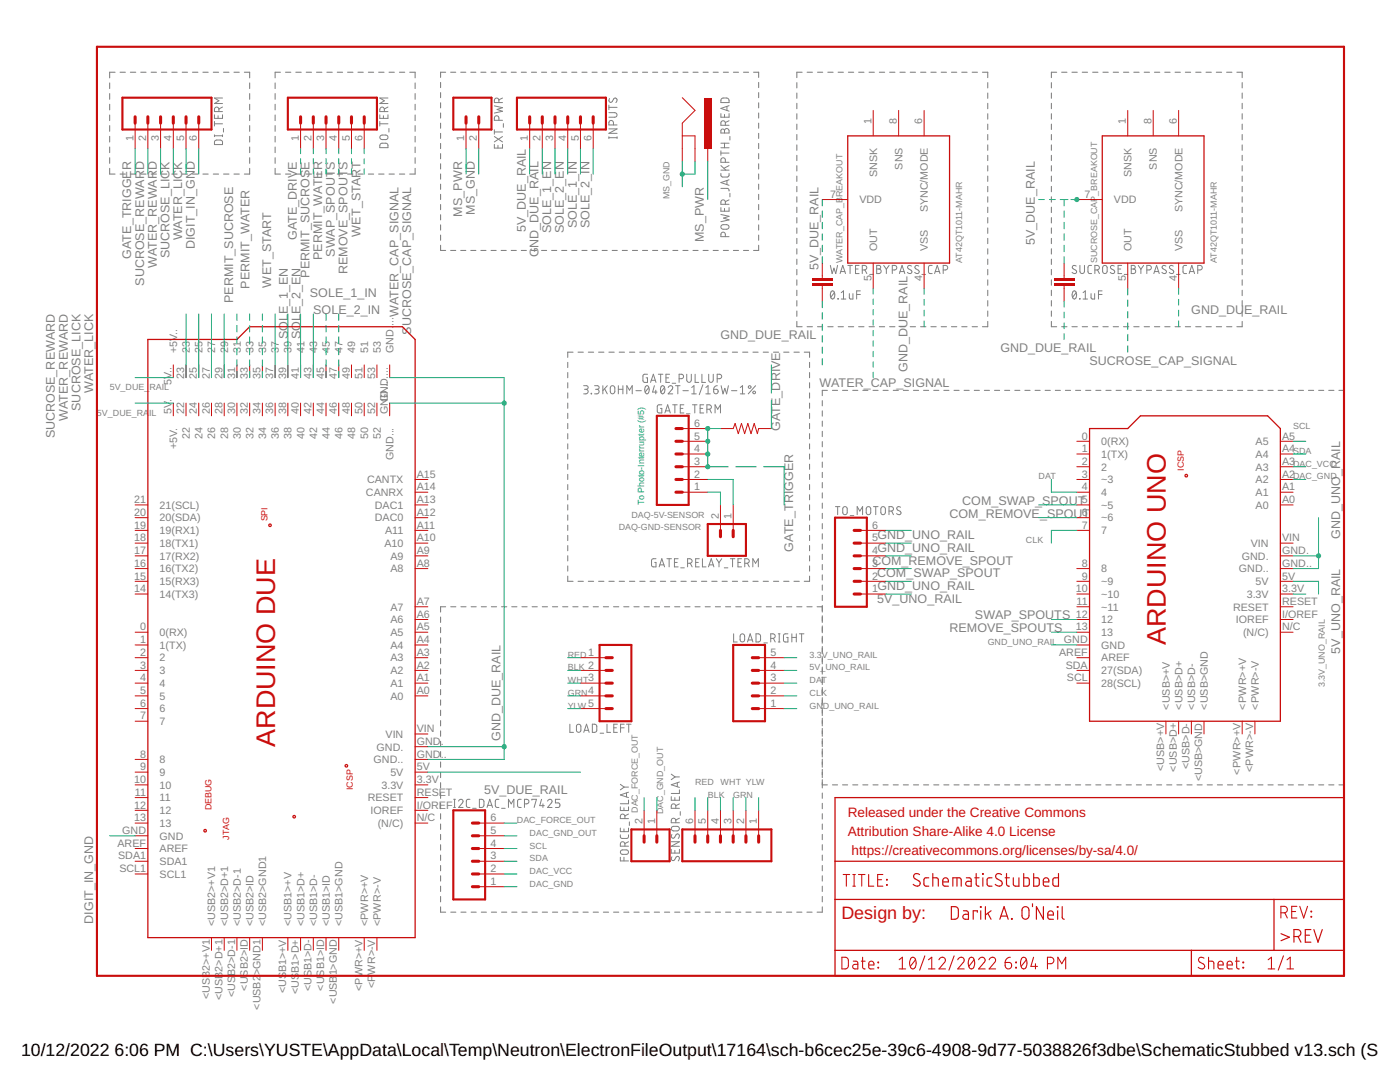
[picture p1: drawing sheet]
<svg xmlns="http://www.w3.org/2000/svg" width="279mm" height="216mm" viewBox="0 0 279 216" stroke-linecap="round" stroke-linejoin="round" font-family="sans-serif">
<defs><g id="words">
<g font-size="5.4" fill="#c90d0c">
<text x="232.7" y="128.7" transform="rotate(-90 232.7 128.7)">ARDUINO UNO</text>
<text x="54.9" y="149" transform="rotate(-90 54.9 149)">ARDUINO DUE</text>
</g>
<text font-size="3.6" fill="#c90d0c" x="167.9" y="183.3">Design by:</text>
<g font-size="3.5">
<text x="4.2" y="210.7">10/12/2022</text>
<text x="22.9" y="210.7">6:06 PM C:\Users\YUSTE\AppData\Local\Temp\Neutron\ElectronFileOutput\17164\sch-b6cec25e-39c6-4908-9d77-5038826f3dbe\SchematicStubbed v13.sch (Shee</text>
</g>
<g font-size="2.7" fill="#c90d0c">
<text x="169.2" y="163">Released under the Creative Commons</text>
<text x="169.2" y="166.8">Attribution Share-Alike 4.0 License</text>
<text x="169.9" y="170.6">https://creativecommons.org/licenses/by-sa/4.0/</text>
</g>
<g font-size="2.5" fill="#808080">
<text x="36.4" y="48" transform="rotate(-90 36.4 48)">WATER_LICK</text>
<text x="59.2" y="47.9" transform="rotate(-90 59.2 47.9)">GATE_DRIVE</text>
<text x="71.9" y="47.2" transform="rotate(-90 71.9 47.2)">WET_START</text>
<text x="92.2" y="43.2" transform="rotate(-90 92.2 43.2)">MS_PWR</text>
<text x="94.8" y="42.9" transform="rotate(-90 94.8 42.9)">MS_GND</text>
<text x="104.9" y="46.3" transform="rotate(-90 104.9 46.3)">5V_DUE_RAIL</text>
<text x="110" y="46.5" transform="rotate(-90 110 46.5)">SOLE_1_EN</text>
<text x="112.6" y="46.5" transform="rotate(-90 112.6 46.5)">SOLE_2_EN</text>
<text x="115.1" y="45.6" transform="rotate(-90 115.1 45.6)">SOLE_1_IN</text>
<text x="117.6" y="45.6" transform="rotate(-90 117.6 45.6)">SOLE_2_IN</text>
<text x="26.2" y="51.6" transform="rotate(-90 26.2 51.6)">GATE_TRIGGER</text>
<text x="31.3" y="53.5" transform="rotate(-90 31.3 53.5)">WATER_REWARD</text>
<text x="33.8" y="51.5" transform="rotate(-90 33.8 51.5)">SUCROSE_LICK</text>
<text x="38.9" y="49.7" transform="rotate(-90 38.9 49.7)">DIGIT_IN_GND</text>
<text x="64.3" y="51.9" transform="rotate(-90 64.3 51.9)">PERMIT_WATER</text>
<text x="66.8" y="51.2" transform="rotate(-90 66.8 51.2)">SWAP_SPOUTS</text>
<text x="107.5" y="51.4" transform="rotate(-90 107.5 51.4)">GND_DUE_RAIL</text>
<text x="140.5" y="48.3" transform="rotate(-90 140.5 48.3)">MS_PWR</text>
<text x="163.3" y="54" transform="rotate(-90 163.3 54)">5V_DUE_RAIL</text>
<text x="206.5" y="48.9" transform="rotate(-90 206.5 48.9)">5V_DUE_RAIL</text>
<text x="28.7" y="57" transform="rotate(-90 28.7 57)">SUCROSE_REWARD</text>
<text x="49.8" y="57.6" transform="rotate(-90 49.8 57.6)">PERMIT_WATER</text>
<text x="54.1" y="57.4" transform="rotate(-90 54.1 57.4)">WET_START</text>
<text x="61.8" y="55.4" transform="rotate(-90 61.8 55.4)">PERMIT_SUCROSE</text>
<text x="61.8" y="59.4">SOLE_1_IN</text>
<text x="69.4" y="54.7" transform="rotate(-90 69.4 54.7)">REMOVE_SPOUTS</text>
<text x="46.5" y="60.5" transform="rotate(-90 46.5 60.5)">PERMIT_SUCROSE</text>
<text x="62.5" y="62.7">SOLE_2_IN</text>
<text x="79.5" y="63.2" transform="rotate(-90 79.5 63.2)">WATER_CAP_SIGNAL</text>
<text x="237.8" y="62.7">GND_DUE_RAIL</text>
<text x="57.4" y="67.7" transform="rotate(-90 57.4 67.7)">SOLE_1_EN</text>
<text x="60" y="67.7" transform="rotate(-90 60 67.7)">SOLE_2_EN</text>
<text x="82.1" y="66.8" transform="rotate(-90 82.1 66.8)">SUCROSE_CAP_SIGNAL</text>
<text x="143.8" y="67.7">GND_DUE_RAIL</text>
<text x="199.7" y="70.3">GND_DUE_RAIL</text>
<text x="163.6" y="77.1">WATER_CAP_SIGNAL</text>
<text x="181.1" y="74.2" transform="rotate(-90 181.1 74.2)">GND_DUE_RAIL</text>
<text x="217.4" y="72.8">SUCROSE_CAP_SIGNAL</text>
<text x="13.5" y="84" transform="rotate(-90 13.5 84)">WATER_REWARD</text>
<text x="16" y="82" transform="rotate(-90 16 82)">SUCROSE_LICK</text>
<text x="18.6" y="78.5" transform="rotate(-90 18.6 78.5)">WATER_LICK</text>
<text x="11" y="87.5" transform="rotate(-90 11 87.5)">SUCROSE_REWARD</text>
<text x="155.7" y="86" transform="rotate(-90 155.7 86)">GATE_DRIVE</text>
<text x="192" y="100.8">COM_SWAP_SPOUT</text>
<text x="175.1" y="107.6">GND_UNO_RAIL</text>
<text x="189.5" y="103.3">COM_REMOVE_SPOUT</text>
<text x="267.5" y="107.5" transform="rotate(-90 267.5 107.5)">GND_UNO_RAIL</text>
<text x="158.3" y="110" transform="rotate(-90 158.3 110)">GATE_TRIGGER</text>
<text x="174.1" y="112.7">COM_REMOVE_SPOUT</text>
<text x="175.1" y="110.1">GND_UNO_RAIL</text>
<text x="175.1" y="115.2">COM_SWAP_SPOUT</text>
<text x="175.1" y="117.8">GND_UNO_RAIL</text>
<text x="175.1" y="120.3">5V_UNO_RAIL</text>
<text x="194.6" y="123.6">SWAP_SPOUTS</text>
<text x="189.5" y="126.1">REMOVE_SPOUTS</text>
<text x="267.5" y="130.4" transform="rotate(-90 267.5 130.4)">5V_UNO_RAIL</text>
<text x="99.9" y="147.9" transform="rotate(-90 99.9 147.9)">GND_DUE_RAIL</text>
<text x="96.6" y="158.4">5V_DUE_RAIL</text>
<text x="18.6" y="184.3" transform="rotate(-90 18.6 184.3)">DIGIT_IN_GND</text>
</g>
<g font-size="2.1" fill="#808080">
<text x="26.6" y="28.1" transform="rotate(-90 26.6 28.1)">1</text>
<text x="29.2" y="28.1" transform="rotate(-90 29.2 28.1)">2</text>
<text x="31.7" y="28.1" transform="rotate(-90 31.7 28.1)">3</text>
<text x="34.2" y="28.1" transform="rotate(-90 34.2 28.1)">4</text>
<text x="36.8" y="28.1" transform="rotate(-90 36.8 28.1)">5</text>
<text x="39.3" y="28.1" transform="rotate(-90 39.3 28.1)">6</text>
<text x="59.6" y="28.1" transform="rotate(-90 59.6 28.1)">1</text>
<text x="62.2" y="28.1" transform="rotate(-90 62.2 28.1)">2</text>
<text x="64.7" y="28.1" transform="rotate(-90 64.7 28.1)">3</text>
<text x="67.2" y="28.1" transform="rotate(-90 67.2 28.1)">4</text>
<text x="69.8" y="28.1" transform="rotate(-90 69.8 28.1)">5</text>
<text x="72.3" y="28.1" transform="rotate(-90 72.3 28.1)">6</text>
<text x="92.6" y="28.1" transform="rotate(-90 92.6 28.1)">1</text>
<text x="95.2" y="28.1" transform="rotate(-90 95.2 28.1)">2</text>
<text x="105.3" y="28.1" transform="rotate(-90 105.3 28.1)">1</text>
<text x="107.9" y="28.1" transform="rotate(-90 107.9 28.1)">2</text>
<text x="110.4" y="28.1" transform="rotate(-90 110.4 28.1)">3</text>
<text x="113" y="28.1" transform="rotate(-90 113 28.1)">4</text>
<text x="115.5" y="28.1" transform="rotate(-90 115.5 28.1)">5</text>
<text x="118" y="28.1" transform="rotate(-90 118 28.1)">6</text>
<text x="173.9" y="24.8" transform="rotate(-90 173.9 24.8)">1</text>
<text x="179" y="24.8" transform="rotate(-90 179 24.8)">8</text>
<text x="184.1" y="24.8" transform="rotate(-90 184.1 24.8)">6</text>
<text x="224.7" y="24.8" transform="rotate(-90 224.7 24.8)">1</text>
<text x="229.8" y="24.8" transform="rotate(-90 229.8 24.8)">8</text>
<text x="234.9" y="24.8" transform="rotate(-90 234.9 24.8)">6</text>
<text x="175" y="35.2" transform="rotate(-90 175 35.2)">SNSK</text>
<text x="180.1" y="33.8" transform="rotate(-90 180.1 33.8)">SNS</text>
<text x="225.8" y="35.2" transform="rotate(-90 225.8 35.2)">SNSK</text>
<text x="230.9" y="33.8" transform="rotate(-90 230.9 33.8)">SNS</text>
<text x="165.7" y="39.5">7</text>
<text x="171.5" y="40.6">VDD</text>
<text x="216.5" y="39.5">7</text>
<text x="222.3" y="40.6">VDD</text>
<text x="185.2" y="42.3" transform="rotate(-90 185.2 42.3)">SYNC/MODE</text>
<text x="236" y="42.3" transform="rotate(-90 236 42.3)">SYNC/MODE</text>
<text x="175" y="50.2" transform="rotate(-90 175 50.2)">OUT</text>
<text x="185.2" y="50.2" transform="rotate(-90 185.2 50.2)">VSS</text>
<text x="225.8" y="50.2" transform="rotate(-90 225.8 50.2)">OUT</text>
<text x="236" y="50.2" transform="rotate(-90 236 50.2)">VSS</text>
<text x="173.9" y="56" transform="rotate(-90 173.9 56)">5</text>
<text x="184.1" y="56" transform="rotate(-90 184.1 56)">4</text>
<text x="224.7" y="56" transform="rotate(-90 224.7 56)">5</text>
<text x="234.9" y="56" transform="rotate(-90 234.9 56)">4</text>
<text x="78.5" y="65.1" transform="rotate(-90 78.5 65.1)">...</text>
<text x="35.3" y="70.5" transform="rotate(-90 35.3 70.5)">+5V..</text>
<text x="37.9" y="70.5" transform="rotate(-90 37.9 70.5)">23</text>
<text x="40.4" y="70.5" transform="rotate(-90 40.4 70.5)">25</text>
<text x="43" y="70.5" transform="rotate(-90 43 70.5)">27</text>
<text x="45.5" y="70.5" transform="rotate(-90 45.5 70.5)">29</text>
<text x="48" y="70.5" transform="rotate(-90 48 70.5)">31</text>
<text x="50.6" y="70.5" transform="rotate(-90 50.6 70.5)">33</text>
<text x="53.1" y="70.5" transform="rotate(-90 53.1 70.5)">35</text>
<text x="55.7" y="70.5" transform="rotate(-90 55.7 70.5)">37</text>
<text x="58.2" y="70.5" transform="rotate(-90 58.2 70.5)">39</text>
<text x="60.7" y="70.5" transform="rotate(-90 60.7 70.5)">41</text>
<text x="63.3" y="70.5" transform="rotate(-90 63.3 70.5)">43</text>
<text x="65.8" y="70.5" transform="rotate(-90 65.8 70.5)">45</text>
<text x="68.4" y="70.5" transform="rotate(-90 68.4 70.5)">47</text>
<text x="70.9" y="70.5" transform="rotate(-90 70.9 70.5)">49</text>
<text x="73.4" y="70.5" transform="rotate(-90 73.4 70.5)">51</text>
<text x="76" y="70.5" transform="rotate(-90 76 70.5)">53</text>
<text x="78.5" y="70.5" transform="rotate(-90 78.5 70.5)">GND.</text>
<text x="34.2" y="76.8" transform="rotate(-90 34.2 76.8)">5V..</text>
<text x="36.8" y="75.5" transform="rotate(-90 36.8 75.5)">23</text>
<text x="39.3" y="75.5" transform="rotate(-90 39.3 75.5)">25</text>
<text x="41.9" y="75.5" transform="rotate(-90 41.9 75.5)">27</text>
<text x="44.4" y="75.5" transform="rotate(-90 44.4 75.5)">29</text>
<text x="46.9" y="75.5" transform="rotate(-90 46.9 75.5)">31</text>
<text x="49.5" y="75.5" transform="rotate(-90 49.5 75.5)">33</text>
<text x="52" y="75.5" transform="rotate(-90 52 75.5)">35</text>
<text x="54.5" y="75.5" transform="rotate(-90 54.5 75.5)">37</text>
<text x="57.1" y="75.5" transform="rotate(-90 57.1 75.5)">39</text>
<text x="59.6" y="75.5" transform="rotate(-90 59.6 75.5)">41</text>
<text x="62.2" y="75.5" transform="rotate(-90 62.2 75.5)">43</text>
<text x="64.7" y="75.5" transform="rotate(-90 64.7 75.5)">45</text>
<text x="67.2" y="75.5" transform="rotate(-90 67.2 75.5)">47</text>
<text x="69.8" y="75.5" transform="rotate(-90 69.8 75.5)">49</text>
<text x="72.3" y="75.5" transform="rotate(-90 72.3 75.5)">51</text>
<text x="74.9" y="75.5" transform="rotate(-90 74.9 75.5)">53</text>
<text x="77.4" y="76.7" transform="rotate(-90 77.4 76.7)">.</text>
<text x="34.2" y="82.6" transform="rotate(-90 34.2 82.6)">5V</text>
<text x="34.2" y="80.2" transform="rotate(-90 34.2 80.2)">.</text>
<text x="36.8" y="82.6" transform="rotate(-90 36.8 82.6)">22</text>
<text x="39.3" y="82.6" transform="rotate(-90 39.3 82.6)">24</text>
<text x="41.9" y="82.6" transform="rotate(-90 41.9 82.6)">26</text>
<text x="44.4" y="82.6" transform="rotate(-90 44.4 82.6)">28</text>
<text x="46.9" y="82.6" transform="rotate(-90 46.9 82.6)">30</text>
<text x="49.5" y="82.6" transform="rotate(-90 49.5 82.6)">32</text>
<text x="52" y="82.6" transform="rotate(-90 52 82.6)">34</text>
<text x="54.5" y="82.6" transform="rotate(-90 54.5 82.6)">36</text>
<text x="57.1" y="82.6" transform="rotate(-90 57.1 82.6)">38</text>
<text x="59.6" y="82.6" transform="rotate(-90 59.6 82.6)">40</text>
<text x="62.2" y="82.6" transform="rotate(-90 62.2 82.6)">42</text>
<text x="64.7" y="82.6" transform="rotate(-90 64.7 82.6)">44</text>
<text x="67.2" y="82.6" transform="rotate(-90 67.2 82.6)">46</text>
<text x="69.8" y="82.6" transform="rotate(-90 69.8 82.6)">48</text>
<text x="72.3" y="82.6" transform="rotate(-90 72.3 82.6)">50</text>
<text x="74.9" y="82.6" transform="rotate(-90 74.9 82.6)">52</text>
<text x="77.4" y="82.6" transform="rotate(-90 77.4 82.6)">GNGDN..D....</text>
<text x="35.3" y="89.6" transform="rotate(-90 35.3 89.6)">+5V.</text>
<text x="37.9" y="87.7" transform="rotate(-90 37.9 87.7)">22</text>
<text x="40.4" y="87.7" transform="rotate(-90 40.4 87.7)">24</text>
<text x="43" y="87.7" transform="rotate(-90 43 87.7)">26</text>
<text x="45.5" y="87.7" transform="rotate(-90 45.5 87.7)">28</text>
<text x="48" y="87.7" transform="rotate(-90 48 87.7)">30</text>
<text x="50.6" y="87.7" transform="rotate(-90 50.6 87.7)">32</text>
<text x="53.1" y="87.7" transform="rotate(-90 53.1 87.7)">34</text>
<text x="55.7" y="87.7" transform="rotate(-90 55.7 87.7)">36</text>
<text x="58.2" y="87.7" transform="rotate(-90 58.2 87.7)">38</text>
<text x="60.7" y="87.7" transform="rotate(-90 60.7 87.7)">40</text>
<text x="63.3" y="87.7" transform="rotate(-90 63.3 87.7)">42</text>
<text x="65.8" y="87.7" transform="rotate(-90 65.8 87.7)">44</text>
<text x="68.4" y="87.7" transform="rotate(-90 68.4 87.7)">46</text>
<text x="70.9" y="87.7" transform="rotate(-90 70.9 87.7)">48</text>
<text x="73.4" y="87.7" transform="rotate(-90 73.4 87.7)">50</text>
<text x="76" y="87.7" transform="rotate(-90 76 87.7)">52</text>
<text x="138.5" y="87.7">5</text>
<text x="138.5" y="85.2">6</text>
<text x="215.9" y="87.7">0</text>
<text x="219.8" y="88.8">0(RX)</text>
<text x="250.6" y="88.8">A5</text>
<text x="255.9" y="87.7">A5</text>
<text x="78.5" y="91.9" transform="rotate(-90 78.5 91.9)">GND...</text>
<text x="83.2" y="95.3">A15</text>
<text x="138.5" y="95.3">2</text>
<text x="138.5" y="92.8">3</text>
<text x="138.5" y="90.2">4</text>
<text x="215.9" y="95.3">3</text>
<text x="215.9" y="92.8">2</text>
<text x="215.9" y="90.2">1</text>
<text x="219.8" y="93.9">2</text>
<text x="219.8" y="91.4">1(TX)</text>
<text x="250.6" y="91.4">A4</text>
<text x="250.6" y="93.9">A3</text>
<text x="255.9" y="90.2">A4</text>
<text x="255.9" y="92.8">A3</text>
<text x="255.9" y="95.3">A2</text>
<text x="26.8" y="100.4">21</text>
<text x="31.8" y="101.5">21(SCL)</text>
<text x="73" y="99">CANRX</text>
<text x="73.3" y="96.4">CANTX</text>
<text x="74.8" y="101.5">DAC1</text>
<text x="83.2" y="97.9">A14</text>
<text x="83.2" y="100.4">A13</text>
<text x="138.5" y="97.9">1</text>
<text x="215.9" y="100.4">5</text>
<text x="215.9" y="97.9">4</text>
<text x="219.8" y="101.5">~5</text>
<text x="219.8" y="99">4</text>
<text x="219.8" y="96.4">~3</text>
<text x="250.6" y="96.4">A2</text>
<text x="250.6" y="99">A1</text>
<text x="250.6" y="101.5">A0</text>
<text x="255.9" y="97.9">A1</text>
<text x="255.9" y="100.4">A0</text>
<text x="26.8" y="105.5">19</text>
<text x="26.8" y="102.9">20</text>
<text x="31.8" y="106.6">19(RX1)</text>
<text x="31.8" y="104.1">20(SDA)</text>
<text x="74.8" y="104.1">DAC0</text>
<text x="76.9" y="106.6">A11</text>
<text x="83.2" y="102.9">A12</text>
<text x="83.2" y="105.5">A11</text>
<text x="143.4" y="103.5" transform="rotate(-90 143.4 103.5)">2</text>
<text x="146" y="103.5" transform="rotate(-90 146 103.5)">1</text>
<text x="174.1" y="105.5">6</text>
<text x="215.9" y="105.5">7</text>
<text x="215.9" y="102.9">6</text>
<text x="219.8" y="106.6">7</text>
<text x="219.8" y="104.1">~6</text>
<text x="26.8" y="113.1">16</text>
<text x="26.8" y="110.6">17</text>
<text x="26.8" y="108">18</text>
<text x="31.8" y="111.7">17(RX2)</text>
<text x="31.8" y="109.1">18(TX1)</text>
<text x="76.7" y="109.1">A10</text>
<text x="77.9" y="111.7">A9</text>
<text x="83.2" y="108">A10</text>
<text x="83.2" y="110.6">A9</text>
<text x="83.2" y="113.1">A8</text>
<text x="174.1" y="113.1">3</text>
<text x="174.1" y="110.6">4</text>
<text x="174.1" y="108">5</text>
<text x="215.9" y="113.1">8</text>
<text x="247.8" y="111.7">GND.</text>
<text x="249.6" y="109.1">VIN</text>
<text x="255.9" y="108">VIN</text>
<text x="255.9" y="110.6">GND.</text>
<text x="255.9" y="113.1">GND..</text>
<text x="26.8" y="118.2">14</text>
<text x="26.8" y="115.6">15</text>
<text x="31.8" y="119.3">14(TX3)</text>
<text x="31.8" y="116.8">15(RX3)</text>
<text x="31.8" y="114.2">16(TX2)</text>
<text x="77.9" y="114.2">A8</text>
<text x="174.1" y="118.2">1</text>
<text x="174.1" y="115.6">2</text>
<text x="214.7" y="118.2">10</text>
<text x="215.9" y="115.6">9</text>
<text x="219.8" y="119.3">~10</text>
<text x="219.8" y="116.8">~9</text>
<text x="219.8" y="114.2">8</text>
<text x="247.2" y="114.2">GND..</text>
<text x="248.8" y="119.3">3.3V</text>
<text x="250.6" y="116.8">5V</text>
<text x="255.9" y="115.6">5V</text>
<text x="255.9" y="118.2">3.3V</text>
<text x="28" y="125.8">0</text>
<text x="77.9" y="124.4">A6</text>
<text x="77.9" y="121.8">A7</text>
<text x="83.2" y="125.8">A5</text>
<text x="83.2" y="123.3">A6</text>
<text x="83.2" y="120.7">A7</text>
<text x="214.7" y="125.8">13</text>
<text x="214.7" y="123.3">12</text>
<text x="214.9" y="120.7">11</text>
<text x="219.8" y="124.4">12</text>
<text x="219.8" y="121.8">~11</text>
<text x="246.1" y="121.8">RESET</text>
<text x="246.7" y="124.4">IOREF</text>
<text x="255.9" y="120.7">RESET</text>
<text x="255.9" y="123.3">I/OREF</text>
<text x="255.9" y="125.8">N/C</text>
<text x="28" y="130.9">2</text>
<text x="28" y="128.3">1</text>
<text x="31.8" y="132">2</text>
<text x="31.8" y="129.4">1(TX)</text>
<text x="31.8" y="126.9">0(RX)</text>
<text x="77.9" y="126.9">A5</text>
<text x="77.9" y="129.4">A4</text>
<text x="77.9" y="132">A3</text>
<text x="83.2" y="128.3">A4</text>
<text x="83.2" y="130.9">A3</text>
<text x="117.4" y="130.9">1</text>
<text x="153.7" y="130.9">5</text>
<text x="211.4" y="130.9">AREF</text>
<text x="212.3" y="128.3">GND</text>
<text x="219.8" y="132">AREF</text>
<text x="219.8" y="129.4">GND</text>
<text x="219.8" y="126.9">13</text>
<text x="248.1" y="126.9">(N/C)</text>
<text x="28" y="135.9">4</text>
<text x="28" y="133.4">3</text>
<text x="31.8" y="137.1">4</text>
<text x="31.8" y="134.5">3</text>
<text x="77.9" y="134.5">A2</text>
<text x="77.9" y="137.1">A1</text>
<text x="83.2" y="133.4">A2</text>
<text x="83.2" y="135.9">A1</text>
<text x="117.4" y="133.4">2</text>
<text x="117.4" y="135.9">3</text>
<text x="153.7" y="135.9">3</text>
<text x="153.7" y="133.4">4</text>
<text x="212.7" y="133.4">SDA</text>
<text x="212.9" y="135.9">SCL</text>
<text x="219.8" y="137.1">28(SCL)</text>
<text x="219.8" y="134.5">27(SDA)</text>
<text x="28" y="143.6">7</text>
<text x="28" y="141">6</text>
<text x="28" y="138.5">5</text>
<text x="31.8" y="142.1">6</text>
<text x="31.8" y="139.6">5</text>
<text x="77.9" y="139.6">A0</text>
<text x="83.2" y="138.5">A0</text>
<text x="117.4" y="138.5">4</text>
<text x="117.4" y="141">5</text>
<text x="153.7" y="141">1</text>
<text x="153.7" y="138.5">2</text>
<text x="233.4" y="141.6" transform="rotate(-90 233.4 141.6)">&lt;USB&gt;+V</text>
<text x="236" y="141.6" transform="rotate(-90 236 141.6)">&lt;USB&gt;D+</text>
<text x="238.5" y="141.6" transform="rotate(-90 238.5 141.6)">&lt;USB&gt;D-</text>
<text x="241.1" y="141.6" transform="rotate(-90 241.1 141.6)">&lt;USB&gt;GND</text>
<text x="248.7" y="141.6" transform="rotate(-90 248.7 141.6)">&lt;PWR&gt;+V</text>
<text x="251.2" y="141.6" transform="rotate(-90 251.2 141.6)">&lt;PWR&gt;-V</text>
<text x="31.8" y="144.7">7</text>
<text x="75.1" y="149.8">GND.</text>
<text x="76.9" y="147.2">VIN</text>
<text x="83.2" y="146.1">VIN</text>
<text x="83.2" y="148.6">GND.</text>
<text x="28" y="153.7">9</text>
<text x="28" y="151.2">8</text>
<text x="31.8" y="154.8">9</text>
<text x="31.8" y="152.3">8</text>
<text x="74.6" y="152.3">GND..</text>
<text x="77.9" y="154.8">5V</text>
<text x="83.2" y="151.2">GND..</text>
<text x="83.2" y="153.7">5V</text>
<text x="232.3" y="153.8" transform="rotate(-90 232.3 153.8)">&lt;USB&gt;+V</text>
<text x="234.9" y="154" transform="rotate(-90 234.9 154)">&lt;USB&gt;D+</text>
<text x="237.4" y="153.4" transform="rotate(-90 237.4 153.4)">&lt;USB&gt;D-</text>
<text x="239.9" y="155.9" transform="rotate(-90 239.9 155.9)">&lt;USB&gt;GND</text>
<text x="247.6" y="154.5" transform="rotate(-90 247.6 154.5)">&lt;PWR&gt;+V</text>
<text x="250.1" y="154" transform="rotate(-90 250.1 154)">&lt;PWR&gt;-V</text>
<text x="26.8" y="161.3">12</text>
<text x="26.8" y="156.3">10</text>
<text x="26.9" y="158.8">11</text>
<text x="31.8" y="159.9">11</text>
<text x="31.8" y="157.4">10</text>
<text x="73.4" y="159.9">RESET</text>
<text x="76.1" y="157.4">3.3V</text>
<text x="83.2" y="156.3">3.3V</text>
<text x="83.2" y="158.8">RESET</text>
<text x="83.2" y="161.3">I/OREF</text>
<text x="24.4" y="166.4">GND</text>
<text x="26.8" y="163.9">13</text>
<text x="31.8" y="167.5">GND</text>
<text x="31.8" y="165">13</text>
<text x="31.8" y="162.5">12</text>
<text x="74" y="162.5">IOREF</text>
<text x="75.4" y="165">(N/C)</text>
<text x="83.2" y="163.9">N/C</text>
<text x="97.9" y="166.4">5</text>
<text x="97.9" y="163.9">6</text>
<text x="128.2" y="164.4" transform="rotate(-90 128.2 164.4)">2</text>
<text x="130.7" y="164.4" transform="rotate(-90 130.7 164.4)">1</text>
<text x="138.4" y="164.4" transform="rotate(-90 138.4 164.4)">6</text>
<text x="140.9" y="164.4" transform="rotate(-90 140.9 164.4)">5</text>
<text x="143.4" y="164.4" transform="rotate(-90 143.4 164.4)">4</text>
<text x="146" y="164.4" transform="rotate(-90 146 164.4)">3</text>
<text x="148.5" y="164.4" transform="rotate(-90 148.5 164.4)">2</text>
<text x="151.1" y="164.4" transform="rotate(-90 151.1 164.4)">1</text>
<text x="23.5" y="169">AREF</text>
<text x="23.6" y="171.5">SDA1</text>
<text x="31.8" y="172.6">SDA1</text>
<text x="31.8" y="170.1">AREF</text>
<text x="97.9" y="171.5">3</text>
<text x="97.9" y="169">4</text>
<text x="23.8" y="174">SCL1</text>
<text x="31.8" y="175.2">SCL1</text>
<text x="97.9" y="176.6">1</text>
<text x="97.9" y="174">2</text>
<text x="43" y="184.8" transform="rotate(-90 43 184.8)">&lt;USB2&gt;+V1</text>
<text x="45.5" y="184.8" transform="rotate(-90 45.5 184.8)">&lt;USB2&gt;D+1</text>
<text x="48" y="184.8" transform="rotate(-90 48 184.8)">&lt;USB2&gt;D-1</text>
<text x="50.6" y="184.8" transform="rotate(-90 50.6 184.8)">&lt;USB2&gt;ID</text>
<text x="53.1" y="184.8" transform="rotate(-90 53.1 184.8)">&lt;USB2&gt;GND1</text>
<text x="58.2" y="184.8" transform="rotate(-90 58.2 184.8)">&lt;USB1&gt;+V</text>
<text x="60.7" y="184.8" transform="rotate(-90 60.7 184.8)">&lt;USB1&gt;D+</text>
<text x="63.3" y="184.8" transform="rotate(-90 63.3 184.8)">&lt;USB1&gt;D-</text>
<text x="65.8" y="184.8" transform="rotate(-90 65.8 184.8)">&lt;USB1&gt;ID</text>
<text x="68.4" y="184.8" transform="rotate(-90 68.4 184.8)">&lt;USB1&gt;GND</text>
<text x="73.4" y="184.8" transform="rotate(-90 73.4 184.8)">&lt;PWR&gt;+V</text>
<text x="76" y="184.8" transform="rotate(-90 76 184.8)">&lt;PWR&gt;-V</text>
<text x="49.5" y="197.7" transform="rotate(-90 49.5 197.7)">&lt;USB2&gt;ID</text>
<text x="52" y="194.6" transform="rotate(-90 52 194.6)">&gt;GND1</text>
<text x="59.6" y="194.1" transform="rotate(-90 59.6 194.1)">B1&gt;D+</text>
<text x="62.2" y="197.8" transform="rotate(-90 62.2 197.8)">&lt;USB1&gt;D-</text>
<text x="64.7" y="197.7" transform="rotate(-90 64.7 197.7)">&lt;USB1&gt;ID</text>
<text x="67.2" y="194.6" transform="rotate(-90 67.2 194.6)">1&gt;GND</text>
<text x="72.3" y="197.7" transform="rotate(-90 72.3 197.7)">&lt;PWR&gt;+V</text>
<text x="74.9" y="197.2" transform="rotate(-90 74.9 197.2)">&lt;P</text>
<text x="74.9" y="194.5" transform="rotate(-90 74.9 194.5)">WR&gt;-V</text>
<text x="41.9" y="199.4" transform="rotate(-90 41.9 199.4)">&lt;USB2&gt;+V1</text>
<text x="44.4" y="199.5" transform="rotate(-90 44.4 199.5)">&lt;USB2&gt;D+1</text>
<text x="46.9" y="199" transform="rotate(-90 46.9 199)">&lt;USB2&gt;D-1</text>
<text x="52" y="201.5" transform="rotate(-90 52 201.5)">&lt;USB2</text>
<text x="57.1" y="198.2" transform="rotate(-90 57.1 198.2)">&lt;USB1&gt;+V</text>
<text x="59.6" y="198.3" transform="rotate(-90 59.6 198.3)">&lt;US</text>
<text x="67.2" y="200.3" transform="rotate(-90 67.2 200.3)">&lt;USB</text>
</g>
<g font-size="1.8" fill="#808080">
<text x="133.6" y="39.8" transform="rotate(-90 133.6 39.8)">MS_GND</text>
<text x="168.2" y="39.3" transform="rotate(-90 168.2 39.3)">REAKOUT</text>
<text x="168.2" y="52.5" transform="rotate(-90 168.2 52.5)">WATER_CAP_B</text>
<text x="192" y="52.5" transform="rotate(-90 192 52.5)">AT42QT1011-MAHR</text>
<text x="219" y="52.5" transform="rotate(-90 219 52.5)">SUCROSE_CAP_BREAKOUT</text>
<text x="242.8" y="52.5" transform="rotate(-90 242.8 52.5)">AT42QT1011-MAHR</text>
<text x="21.9" y="77.9">5V_DUE_</text>
<text x="29.8" y="77.9">RAIL</text>
<text x="19.4" y="83">5V_DUE_RA</text>
<text x="29.8" y="83">IL</text>
<text x="258.1" y="85.5">SCL</text>
<text x="207.3" y="95.7">DAT</text>
<text x="258.1" y="90.6">SDA</text>
<text x="258.1" y="93.1">DAC_VCC</text>
<text x="258.1" y="95.7">DAC_GND</text>
<text x="123.5" y="105.8">DAQ-GND-SENSOR</text>
<text x="126" y="103.3">DAQ-5V-SENSOR</text>
<text x="204.7" y="108.4">CLK</text>
<text x="113.3" y="131.2">RED</text>
<text x="161.6" y="131.2">3.3V_UNO_RAIL</text>
<text x="197.1" y="128.7">GND_UNO_RAIL</text>
<text x="113.3" y="133.8">BLK</text>
<text x="113.3" y="136.3">WHT</text>
<text x="161.6" y="133.8">5V_UNO_RAIL</text>
<text x="161.6" y="136.3">DAT</text>
<text x="264.4" y="137.2" transform="rotate(-90 264.4 137.2)">3.3V_UNO_RAIL</text>
<text x="113.3" y="138.8">GRN</text>
<text x="113.3" y="141.4">YLW</text>
<text x="161.6" y="141.4">GND_UNO_RAIL</text>
<text x="161.6" y="138.8">CLK</text>
<text x="138.7" y="156.6">RED</text>
<text x="141.3" y="159.2">BLK</text>
<text x="143.8" y="156.6">WHT YLW</text>
<text x="146.3" y="159.2">GR</text>
<text x="149" y="159.2">N</text>
<text x="103.2" y="164.2">DAC_FORCE_OUT</text>
<text x="105.7" y="166.8">DAC_GND_OUT</text>
<text x="127.3" y="162.2" transform="rotate(-90 127.3 162.2)">DAC_FORCE_OUT</text>
<text x="132.4" y="162.5" transform="rotate(-90 132.4 162.5)">DAC_GND_OUT</text>
<text x="105.7" y="169.3">SCL</text>
<text x="105.7" y="171.9">SDA</text>
<text x="105.7" y="174.4">DAC_VCC</text>
<text x="105.7" y="176.9">DAC_GND</text>
</g>
<g font-size="1.8" fill="#c90d0c">
<text x="236.2" y="93.9" transform="rotate(-90 236.2 93.9)">ICSP</text>
<text x="53.4" y="104.1" transform="rotate(-90 53.4 104.1)">SPI</text>
<text x="42.2" y="161.7" transform="rotate(-90 42.2 161.7)">DEBUG</text>
<text x="70.4" y="157.6" transform="rotate(-90 70.4 157.6)">ICSP</text>
<text x="45.8" y="167.5" transform="rotate(-90 45.8 167.5)">JTAG</text>
</g>
<text font-size="1.8" fill="#0dab76" x="128.6" y="100.8" transform="rotate(-90 128.6 100.8)">To Photo-Interrupter (#5)</text>
</g></defs>
<g fill="none" stroke="#808080" stroke-width=".21">
<path d="M21.9 16.6v1.1M21.9 18.7v1.1M23 14.4h-1.1v1.1M24 14.4h1M26 14.4h1.1M28.1 14.4h1M30.2 14.4h1M32.2 14.4h1.1M34.3 14.4h1M36.4 14.4h1M38.4 14.4h1.1M40.5 14.4h1.1"/>
<path d="M42.6 14.4h1M44.6 14.4h1.1M46.7 14.4h1.1M48.8 14.4h1v1.1M49.8 16.6v1.1M49.8 18.7v1.1M54.9 16.6v1.1M54.9 18.7v1.1M56 14.4h-1.1v1.1M57 14.4h1M59 14.4h1.1M61.1 14.4h1.1"/>
<path d="M63.2 14.4h1M65.2 14.4h1.1M67.3 14.4h1.1M69.4 14.4h1M71.4 14.4h1.1M73.5 14.4h1.1M75.6 14.4h1M77.6 14.4h1.1M79.7 14.4h1.1M81.8 14.4h1v1.1M82.8 16.6v1.1M82.8 18.7v1.1"/>
<path d="M87.9 16.4v1.1M87.9 18.5v1M88.9 14.4h-1v1.1M89.9 14.4h1.1M91.9 14.4h1.1M94 14.4h1M96 14.4h1M98 14.4h1M100 14.4h1M102 14.4h1M104 14.4h1.1M106.1 14.4h1"/>
<path d="M108.1 14.4h1M110.1 14.4h1M112.1 14.4h1M114.1 14.4h1M116.1 14.4h1.1M118.2 14.4h1M120.2 14.4h1M122.2 14.4h1M124.2 14.4h1M126.2 14.4h1M128.2 14.4h1M130.2 14.4h1.1"/>
<path d="M132.2 14.4h1.1M134.3 14.4h1M136.3 14.4h1M138.3 14.4h1M140.3 14.4h1M142.3 14.4h1M144.4 14.4h1M146.4 14.4h1M148.4 14.4h1M150.4 14.4h1v1.1M151.4 16.4v1.1M151.4 18.5v1"/>
<path d="M159 16.5v1M159 18.6v1M160.1 14.4h-1.1v1.1M161.1 14.4h1M163.2 14.4h1M165.2 14.4h1.1M167.3 14.4h1M169.3 14.4h1.1M171.4 14.4h1M173.4 14.4h1.1M175.5 14.4h1.1M177.5 14.4h1.1"/>
<path d="M179.6 14.4h1.1M181.7 14.4h1M183.7 14.4h1.1M185.8 14.4h1M187.8 14.4h1.1M189.9 14.4h1M191.9 14.4h1.1M194 14.4h1.1M196.1 14.4h1v1.1M197.1 16.5v1M197.1 18.6v1M209.8 16.5v1"/>
<path d="M209.8 18.6v1M210.9 14.4h-1.1v1.1M211.9 14.4h1M213.9 14.4h1.1M216 14.4h1M218.1 14.4h1M220.1 14.4h1.1M222.2 14.4h1M224.2 14.4h1.1M226.3 14.4h1M228.3 14.4h1.1M230.4 14.4h1.1"/>
<path d="M232.5 14.4h1M234.5 14.4h1.1M236.6 14.4h1M238.6 14.4h1.1M240.7 14.4h1M242.7 14.4h1.1M244.8 14.4h1.1M246.8 14.4h1.1v1.1M247.9 16.5v1M247.9 18.6v1M21.9 20.8v1.1M21.9 22.9v1.2"/>
<path d="M21.9 25.1v1.1M21.9 27.2v1.1M21.9 29.3v1.2M21.9 31.5v1.1M21.9 33.6v1.1h1.1M24 34.7h1M26 34.7h1.1M28.1 34.7h1M30.2 34.7h1M32.2 34.7h1.1M34.3 34.7h1M36.4 34.7h1"/>
<path d="M38.4 34.7h1.1M40.5 34.7h1.1M42.6 34.7h1M44.6 34.7h1.1M46.7 34.7h1.1M49.8 20.8v1.1M49.8 22.9v1.2M49.8 25.1v1.1M49.8 27.2v1.1M49.8 29.3v1.2M49.8 31.5v1.1M49.8 33.6v1.1h-1"/>
<path d="M54.9 33.6v1.1h1.1M54.9 20.8v1.1M54.9 22.9v1.2M54.9 25.1v1.1M54.9 27.2v1.1M54.9 29.3v1.2M54.9 31.5v1.1M57 34.7h1M59 34.7h1.1M61.1 34.7h1.1M63.2 34.7h1M65.2 34.7h1.1"/>
<path d="M67.3 34.7h1.1M69.4 34.7h1M71.4 34.7h1.1M73.5 34.7h1.1M75.6 34.7h1M77.6 34.7h1.1M79.7 34.7h1.1M82.8 33.6v1.1h-1M82.8 20.8v1.1M82.8 22.9v1.2M82.8 25.1v1.1M82.8 27.2v1.1"/>
<path d="M82.8 29.3v1.2M82.8 31.5v1.1M87.9 20.5v1M87.9 22.5v1.1M87.9 24.6v1M87.9 26.6v1M87.9 28.6v1.1M87.9 30.6v1.1M87.9 32.7v1M87.9 34.7v1.1M87.9 36.7v1.1M87.9 38.8v1"/>
<path d="M151.4 20.5v1M151.4 22.5v1.1M151.4 24.6v1M151.4 26.6v1M151.4 28.6v1.1M151.4 30.6v1.1M151.4 32.7v1M151.4 34.7v1.1M151.4 36.7v1.1M151.4 38.8v1M159 20.6v1.1M159 22.7v1.1"/>
<path d="M159 24.8v1M159 26.8v1.1M159 28.9v1.1M159 31v1M159 33.1v1M159 35.1v1.1M159 37.2v1.1M159 39.3v1M197.1 20.6v1.1M197.1 22.7v1.1M197.1 24.8v1M197.1 26.8v1.1"/>
<path d="M197.1 28.9v1.1M197.1 31v1M197.1 33.1v1M197.1 35.1v1.1M197.1 37.2v1.1M197.1 39.3v1M209.8 20.6v1.1M209.8 22.7v1.1M209.8 24.8v1M209.8 26.8v1.1M209.8 28.9v1.1M209.8 31v1"/>
<path d="M209.8 33.1v1M209.8 35.1v1.1M209.8 37.2v1.1M209.8 39.3v1M247.9 20.6v1.1M247.9 22.7v1.1M247.9 24.8v1M247.9 26.8v1.1M247.9 28.9v1.1M247.9 31v1M247.9 33.1v1M247.9 35.1v1.1"/>
<path d="M247.9 37.2v1.1M247.9 39.3v1M87.9 40.8v1M87.9 42.8v1.1M87.9 44.9v1M87.9 46.9v1M87.9 48.9v1.1h1M89.9 50h1.1M91.9 50h1.1M94 50h1M96 50h1M98 50h1"/>
<path d="M100 50h1M102 50h1M104 50h1.1M106.1 50h1M108.1 50h1M110.1 50h1M112.1 50h1M114.1 50h1M116.1 50h1.1M118.2 50h1M120.2 50h1M122.2 50h1"/>
<path d="M124.2 50h1M126.2 50h1M128.2 50h1M130.2 50h1.1M132.2 50h1.1M134.3 50h1M136.3 50h1M138.3 50h1M140.3 50h1M142.3 50h1M144.4 50h1M146.4 50h1"/>
<path d="M148.4 50h1M151.4 40.8v1M151.4 42.8v1.1M151.4 44.9v1M151.4 46.9v1M151.4 48.9v1.1h-1M159 41.3v1.1M159 43.4v1.1M159 45.5v1.1M159 47.6v1M159 49.6v1.1M159 51.7v1.1"/>
<path d="M159 53.8v1M159 55.8v1.1M159 57.9v1.1M159 60v1.1M197.1 41.3v1.1M197.1 43.4v1.1M197.1 45.5v1.1M197.1 47.6v1M197.1 49.6v1.1M197.1 51.7v1.1M197.1 53.8v1M197.1 55.8v1.1"/>
<path d="M197.1 57.9v1.1M197.1 60v1.1M209.8 41.3v1.1M209.8 43.4v1.1M209.8 45.5v1.1M209.8 47.6v1M209.8 49.6v1.1M209.8 51.7v1.1M209.8 53.8v1M209.8 55.8v1.1M209.8 57.9v1.1M209.8 60v1.1"/>
<path d="M247.9 41.3v1.1M247.9 43.4v1.1M247.9 45.5v1.1M247.9 47.6v1M247.9 49.6v1.1M247.9 51.7v1.1M247.9 53.8v1M247.9 55.8v1.1M247.9 57.9v1.1M247.9 60v1.1M113.3 72.3v1M113.3 74.3v1.1"/>
<path d="M113.3 76.4v1M113.3 78.4v1M114.4 70.3h-1.1v1M115.4 70.3h1M117.4 70.3h1.1M119.5 70.3h1M121.5 70.3h1.1M123.6 70.3h1M125.6 70.3h1.1M127.7 70.3h1M129.7 70.3h1.1M131.8 70.3h1"/>
<path d="M133.8 70.3h1.1M135.9 70.3h1M137.9 70.3h1.1M140 70.3h1.1M142 70.3h1.1M144.1 70.3h1M146.2 70.3h1M148.2 70.3h1M150.3 70.3h1M152.3 70.3h1.1M154.4 70.3h1M156.4 70.3h1.1"/>
<path d="M158.5 70.3h1M159 62.1v1M159 64.1v1.1h1.1M160.5 70.3h1.1v1M161.1 65.2h1M161.6 72.3v1M161.6 74.3v1.1M161.6 76.4v1M161.6 78.4v1M163.2 65.2h1M164.1 79.9v1.1M165.1 77.9h-1v1.1"/>
<path d="M165.2 65.2h1.1M166.1 77.9h1.1M167.3 65.2h1M168.1 77.9h1.1M169.3 65.2h1.1M170.2 77.9h1M171.4 65.2h1M172.2 77.9h1M173.4 65.2h1.1M174.2 77.9h1M175.5 65.2h1.1M176.2 77.9h1"/>
<path d="M177.5 65.2h1.1M178.3 77.9h1M179.6 65.2h1.1M180.3 77.9h1M181.7 65.2h1M182.3 77.9h1M183.7 65.2h1.1M184.3 77.9h1M185.8 65.2h1M186.4 77.9h1M187.8 65.2h1.1M188.4 77.9h1"/>
<path d="M189.9 65.2h1M190.4 77.9h1M191.9 65.2h1.1M192.4 77.9h1M194 65.2h1.1M194.4 77.9h1.1M196.4 77.9h1.1M197.1 62.1v1M197.1 64.1v1.1h-1M198.5 77.9h1M200.5 77.9h1M202.5 77.9h1"/>
<path d="M204.5 77.9h1.1M206.6 77.9h1M208.6 77.9h1M209.8 64.1v1.1h1.1M209.8 62.1v1M210.6 77.9h1M211.9 65.2h1M212.6 77.9h1.1M213.9 65.2h1.1M214.7 77.9h1M216 65.2h1M216.7 77.9h1"/>
<path d="M218.1 65.2h1M218.7 77.9h1M220.1 65.2h1.1M220.7 77.9h1M222.2 65.2h1M222.7 77.9h1.1M224.2 65.2h1.1M224.7 77.9h1.1M226.3 65.2h1M226.8 77.9h1M228.3 65.2h1.1M228.8 77.9h1"/>
<path d="M230.4 65.2h1.1M230.8 77.9h1M232.5 65.2h1M232.8 77.9h1.1M234.5 65.2h1.1M234.9 77.9h1M236.6 65.2h1M236.9 77.9h1M238.6 65.2h1.1M238.9 77.9h1M240.7 65.2h1M240.9 77.9h1.1"/>
<path d="M242.7 65.2h1.1M243 77.9h1M244.8 65.2h1.1M245 77.9h1M247 77.9h1M247.9 64.1v1.1h-1.1M247.9 62.1v1M249 77.9h1M251 77.9h1.1M253 77.9h1.1M255.1 77.9h1M257.1 77.9h1"/>
<path d="M259.1 77.9h1M261.1 77.9h1.1M263.2 77.9h1M265.2 77.9h1M267.2 77.9h1v1.1M268.2 79.9v1.1M113.3 80.4v1.1M113.3 82.5v1M113.3 84.5v1M113.3 86.5v1.1M113.3 88.6v1M113.3 90.6v1"/>
<path d="M113.3 92.6v1M113.3 94.7v1M113.3 96.7v1M113.3 98.7v1M161.6 80.4v1.1M161.6 82.5v1M161.6 84.5v1M161.6 86.5v1.1M161.6 88.6v1M161.6 90.6v1M161.6 92.6v1M161.6 94.7v1"/>
<path d="M161.6 96.7v1M161.6 98.7v1M164.1 82v1M164.1 84v1.1M164.1 86.1v1M164.1 88.1v1.1M164.1 90.2v1M164.1 92.2v1.1M164.1 94.3v1M164.1 96.3v1M164.1 98.3v1.1M268.2 82v1"/>
<path d="M268.2 84v1.1M268.2 86.1v1M268.2 88.1v1.1M268.2 90.2v1M268.2 92.2v1.1M268.2 94.3v1M268.2 96.3v1M268.2 98.3v1.1M113.3 100.7v1.1M113.3 102.8v1M113.3 104.8v1M113.3 106.8v1.1"/>
<path d="M113.3 108.9v1M113.3 110.9v1M113.3 112.9v1.1M113.3 115v1h1.1M115.4 116h1M117.4 116h1.1M119.5 116h1M121.5 116h1.1M123.6 116h1M125.6 116h1.1M127.7 116h1M129.7 116h1.1"/>
<path d="M131.8 116h1M133.8 116h1.1M135.9 116h1M137.9 116h1.1M140 116h1.1M142 116h1.1M144.1 116h1M146.2 116h1M148.2 116h1M150.3 116h1M152.3 116h1.1M154.4 116h1"/>
<path d="M156.4 116h1.1M158.5 116h1M161.6 100.7v1.1M161.6 102.8v1M161.6 104.8v1M161.6 106.8v1.1M161.6 108.9v1M161.6 110.9v1M161.6 112.9v1.1M161.6 115v1h-1.1M164.1 100.4v1M164.1 102.4v1.1"/>
<path d="M164.1 104.5v1M164.1 106.5v1.1M164.1 108.6v1M164.1 110.6v1.1M164.1 112.6v1.1M164.1 114.7v1M164.1 116.7v1.1M164.1 118.8v1M268.2 100.4v1M268.2 102.4v1.1M268.2 104.5v1M268.2 106.5v1.1"/>
<path d="M268.2 108.6v1M268.2 110.6v1.1M268.2 112.6v1.1M268.2 114.7v1M268.2 116.7v1.1M268.2 118.8v1M87.9 123.1v1.1M87.9 125.2v1.1M87.9 127.3v1M87.9 129.3v1.1M87.9 131.4v1.1M87.9 133.5v1"/>
<path d="M87.9 135.5v1.1M87.9 137.6v1M87.9 139.7v1M88.9 121.1h-1v1M90 121.1h1M92 121.1h1M94 121.1h1M96.1 121.1h1M98.1 121.1h1M100.1 121.1h1M102.1 121.1h1.1M104.2 121.1h1"/>
<path d="M106.2 121.1h1M108.2 121.1h1.1M110.3 121.1h1M112.3 121.1h1M114.3 121.1h1.1M116.4 121.1h1M118.4 121.1h1M120.4 121.1h1.1M122.4 121.1h1.1M124.5 121.1h1M126.5 121.1h1.1M128.5 121.1h1.1"/>
<path d="M130.6 121.1h1M132.6 121.1h1M134.6 121.1h1.1M136.7 121.1h1M138.7 121.1h1M140.7 121.1h1.1M142.8 121.1h1M144.8 121.1h1M146.8 121.1h1M148.9 121.1h1M150.9 121.1h1M152.9 121.1h1"/>
<path d="M154.9 121.1h1.1M157 121.1h1M159 121.1h1M161 121.1h1.1M163.1 121.1h1M164.1 120.8v1.3M164.1 122.9v1.3M164.1 124.9v1.4M164.1 127v1.3M164.1 129v1.4M164.1 131v1.5M164.1 133.1v1.4"/>
<path d="M164.1 135.1v1.5M164.1 137.2v1.4M164.1 139.2v1.5M268.2 120.8v1.1M268.2 122.9v1M268.2 124.9v1.1M268.2 127v1M268.2 129v1M268.2 131v1.1M268.2 133.1v1M268.2 135.1v1.1M268.2 137.2v1"/>
<path d="M268.2 139.2v1.1M87.9 141.7v1.1M87.9 143.8v1M87.9 145.8v1.1M87.9 147.9v1.1M87.9 150v1M87.9 152v1.1M87.9 154.1v1.1M87.9 156.2v1M87.9 158.2v1.1M164.1 141.3v1.5M164.1 143.3v1.5"/>
<path d="M164.1 145.4v1.5M164.1 147.4v1.6M164.1 149.4v1.6M164.1 151.5v1.6M164.1 153.5v1.7M164.1 155.6v1.6M164.1 158.2v1.1M164.1 156.6h1M166.1 156.6h1.1M168.1 156.6h1.1M170.2 156.6h1M172.2 156.6h1"/>
<path d="M174.2 156.6h1M176.2 156.6h1M178.3 156.6h1M180.3 156.6h1M182.3 156.6h1M184.3 156.6h1M186.4 156.6h1M188.4 156.6h1M190.4 156.6h1M192.4 156.6h1M194.4 156.6h1.1M196.4 156.6h1.1"/>
<path d="M198.5 156.6h1M200.5 156.6h1M202.5 156.6h1M204.5 156.6h1.1M206.6 156.6h1M208.6 156.6h1M210.6 156.6h1M212.6 156.6h1.1M214.7 156.6h1M216.7 156.6h1M218.7 156.6h1M220.7 156.6h1"/>
<path d="M222.7 156.6h1.1M224.7 156.6h1.1M226.8 156.6h1M228.8 156.6h1M230.8 156.6h1M232.8 156.6h1.1M234.9 156.6h1M236.9 156.6h1M238.9 156.6h1M240.9 156.6h1.1M243 156.6h1M245 156.6h1"/>
<path d="M247 156.6h1M249 156.6h1M251 156.6h1.1M253 156.6h1.1M255.1 156.6h1M257.1 156.6h1M259.1 156.6h1M261.1 156.6h1.1M263.2 156.6h1M265.2 156.6h1M268.2 141.3v1M268.2 143.3v1.1"/>
<path d="M268.2 145.4v1M268.2 147.4v1M268.2 149.4v1.1M268.2 151.5v1M268.2 153.5v1.1M268.2 155.6v1h-1M87.9 160.3v1.1M87.9 162.4v1M87.9 164.4v1.1M87.9 166.5v1.1M87.9 168.6v1M87.9 170.6v1.1"/>
<path d="M87.9 172.7v1.1M87.9 174.8v1M87.9 176.8v1.1M87.9 178.9v1.1M164.1 160.3v1.1M164.1 162.4v1M164.1 164.4v1.1M164.1 166.5v1.1M164.1 168.6v1M164.1 170.6v1.1M164.1 172.7v1.1M164.1 174.8v1"/>
<path d="M164.1 176.8v1.1M164.1 178.9v1.1M87.9 181v1h1M90 182h1M92 182h1M94 182h1M96.1 182h1M98.1 182h1M100.1 182h1M102.1 182h1.1M104.2 182h1M106.2 182h1"/>
<path d="M108.2 182h1.1M110.3 182h1M112.3 182h1M114.3 182h1.1M116.4 182h1M118.4 182h1M120.4 182h1.1M122.4 182h1.1M124.5 182h1M126.5 182h1.1M128.5 182h1.1M130.6 182h1"/>
<path d="M132.6 182h1M134.6 182h1.1M136.7 182h1M138.7 182h1M140.7 182h1.1M142.8 182h1M144.8 182h1M146.8 182h1M148.9 182h1M150.9 182h1M152.9 182h1M154.9 182h1.1"/>
<path d="M157 182h1M159 182h1M161 182h1.1M164.1 181v1h-1"/>
</g>
<g fill="none" stroke="#808080" stroke-width=".2">
<path d="M44.4 19.6h-1.6l.9 .5-.9 .6h1.6M77.4 19.6h-1.6l.9 .5-.9 .6h1.6M100.3 19.6l-.7 .3M121.6 19.7l-.1 .5 .4 .2 .2-.1 .4-.6a.38 .38 0 0 1 .5-.1 .38 .38 0 0 1 .1 .5l-.2 .4M144 19.7l.3-.1h.9l.3 .3v.6h-1.6zM42.8 22.9v.7h1.6v-.7M42.8 24.2v.9M42.8 26.9v.4M42.8 27.1h1.6M42.8 24.7h1.6M42.9 28.1l.3-.2 .9 .1 .3 .2v.7h-1.6zM43.5 23.1v.5"/>
<path d="M43.7 22.3v-.5a.44 .44 0 0 0-.5-.4 .44 .44 0 0 0-.4 .4v.5h1.6M44.4 26.9v.4M44.4 21.4l-.7 .3M44.6 25.6v.8M75.8 24.7h1.6M75.8 22.9v.7h1.6v-.7M75.8 24.2v.9M75.9 28.7l1.3-.1 .2 .3v.6h-1.6zM75.9 27.1l1.1-.2a.46 .46 0 0 1 .4 .5 .46 .46 0 0 1-.4 .5l-1.1-.2-.1-.3zM76.5 23.1v.5M76.7 22.3v-.5a.46 .46 0 0 0-.4-.4 .46 .46 0 0 0-.5 .4v.5h1.6M77.4 21.4l-.7 .3"/>
<path d="M77.6 25.6v.8M98.7 28.8v.7h1.6v-.7M98.7 25.9v.9M98.7 27.2l1.6 1.1M98.7 26.3h1.6M98.7 21.1l1.6 .4-1.1 .3 1.1 .4-1.6 .4M99.4 29v.5M99.6 24v-.4a.46 .46 0 0 0-.5-.5 .46 .46 0 0 0-.4 .5v.4h1.6M99.6 20.5v-.5a.46 .46 0 0 0-.5-.4 .46 .46 0 0 0-.4 .4v.5h1.6M100.3 27.2l-1.6 1.1M100.5 24.7v.7M121.5 22.5h1.2a.46 .46 0 0 1 .4 .4 .46 .46 0 0 1-.4 .5h-1.2"/>
<path d="M121.5 27.5h1.6M121.5 21v.9M121.5 27.3v.3M121.5 25.7h1.6l-1.6 .9h1.6M121.5 21.4h1.6M122.4 24.9v-.4a.46 .46 0 0 0-.4-.5 .46 .46 0 0 0-.5 .5v.4h1.6M123.1 27.3v.3M143.9 37.6h1.4l.2 .5M143.9 34.6v.5l.3 .2 1.2-.1 .1-.6M143.9 22.7v.7h1.6v-.7M143.9 30.1v.9M143.9 34h1.6"/>
<path d="M143.9 33l1 1M143.9 30.5h1.6M143.9 29.5h1.6M143.9 28.6h1.6M144 25.8h.4l.2 .3a.46 .46 0 0 1 .4-.5 .46 .46 0 0 1 .5 .5v.4h-1.6zM144.6 22.8v.6M144.6 26.1v.4M144.6 28.6v.9M144.8 32.4v-.5a.44 .44 0 0 0-.5-.4 .44 .44 0 0 0-.4 .4v.5h1.6M144.8 25v-.5a.44 .44 0 0 0-.5-.4 .44 .44 0 0 0-.4 .4v.5h1.6M145.1 21.2v.8M145.1 36v.8"/>
<path d="M145.5 39.9l-.7 .3M145.5 35.9l-1.6 .5 1.6 .6M145.5 33l-1 .6M145.5 24.1l-.7 .3M145.5 21.1l-1.6 .5 1.6 .6M145.7 27.2v.7M145.7 38.6v.7M143.9 41.4v.7h1.6v-.7M143.9 42.8l1.6 .4-1.1 .3 1.1 .4-1.6 .3M144 45l1-.2a.46 .46 0 0 1 .5 .5 .46 .46 0 0 1-.5 .4h-.7l-.3-.1-.1-.3zM144.6 41.6v.5M144.8 47.2v-.4a.44 .44 0 0 0-.5-.5 .44 .44 0 0 0-.4 .5v.4h1.6"/>
<path d="M144.8 40.8v-.5a.44 .44 0 0 0-.5-.4 .44 .44 0 0 0-.4 .4v.5h1.6M165.7 53l.4 1.6 .3-1.1 .4 1.1 .4-1.6M165.9 58.1l.3-.1a.97 .97 0 0 1 0 1.7 1.02 1.02 0 0 1-.3-1.6zM166.5 58.4l-.7 .9M167.2 59.6l.1 .1zM167.7 54.6l.5-1.6 .5 1.6M167.8 54.2h.8M167.9 59.7h.9M167.9 58.4l.4-.4v1.7M169.2 53h.9M169.5 58.6v.9l.3 .2h.4v-1.1M169.7 53v1.6"/>
<path d="M170.7 53.7h.6M171 58.8h.7M171.4 53h-.7v1.6h.7M171.7 58h-.7v1.7M172.1 53.9h.4a.46 .46 0 0 0 .5-.5 .46 .46 0 0 0-.5-.4h-.4v1.6M172.6 53.9l.4 .7M173.6 54.8h.7M175 53h.4a.36 .36 0 0 1 .4 .3 .36 .36 0 0 1-.4 .4 .46 .46 0 0 1 .5 .4 .46 .46 0 0 1-.5 .5h-.4zM175 53.7h.4M176.4 53l.5 .7M176.9 53.7v.9M177.4 53l-.5 .7"/>
<path d="M178.1 53.9h.4a.46 .46 0 0 0 .5-.5 .46 .46 0 0 0-.5-.4h-.4v1.6M179.5 54.6l.5-1.6 .6 1.6M179.6 54.2h.8M181.9 53.1l-.5-.1-.3 .3 .1 .3 .6 .3a.38 .38 0 0 1 .1 .5 .38 .38 0 0 1-.5 .2l-.3-.2M183.4 53.1l-.2-.1a.37 .37 0 0 0-.5 .1 .37 .37 0 0 0 .1 .5l.5 .3a.4 .4 0 0 1 0 .6 .4 .4 0 0 1-.6 0l-.2-.1M184 54.8h.7M186 53h-.5l-.2 .3 .1 1.2 .6 .1M186.5 54.6l.5-1.6 .6 1.6M186.6 54.2h.9M188.2 53.9h.5a.46 .46 0 0 0 .4-.5 .46 .46 0 0 0-.4-.4h-.5v1.6M214.2 58.1l.2-.1a.97 .97 0 0 1 0 1.7 1.02 1.02 0 0 1-.2-1.6zM214.8 53.1l-.6-.1-.2 .3 .1 .3 .6 .3a.4 .4 0 0 1 0 .6 .4 .4 0 0 1-.6 0l-.1-.1"/>
<path d="M214.8 58.4l-.7 .9M215.5 59.6v.1zM215.5 53v1.1a.46 .46 0 0 0 .5 .5 .46 .46 0 0 0 .4-.5v-1.1M216.2 59.7h.8M216.2 58.4l.4-.4v1.7M217.7 58.6l.1 .9 .2 .2h.5v-1.1M217.8 53h-.4l-.3 .3 .1 1.2 .6 .1M218.5 53.9h.4a.46 .46 0 0 0 .5-.5 .46 .46 0 0 0-.5-.4h-.4v1.6M219 53.9l.4 .7M219.2 58.8h.7M219.9 58h-.7v1.7M220.2 53.1l.3-.1 .3 .1 .2 1a.46 .46 0 0 1-.5 .5 .46 .46 0 0 1-.5-.5z"/>
<path d="M222.4 53.1l-.2-.1a.38 .38 0 0 0-.5 .1 .38 .38 0 0 0 .1 .5l.5 .3a.44 .44 0 0 1-.1 .7 .44 .44 0 0 1-.6-.2M223.1 53.7h.6M223.9 53h-.8v1.6h.8M224.4 54.8h.7M225.8 53h.4a.36 .36 0 0 1 .4 .3 .36 .36 0 0 1-.4 .4 .46 .46 0 0 1 .5 .4 .46 .46 0 0 1-.5 .5h-.4zM225.8 53.7h.4M227.2 53l.5 .7M227.7 53.7v.9M228.2 53l-.5 .7M228.9 53.9h.4a.46 .46 0 0 0 .5-.5 .46 .46 0 0 0-.5-.4h-.4v1.6M230.3 54.6l.5-1.6 .6 1.6M230.4 54.2h.8"/>
<path d="M232.7 53.1l-.5-.1-.3 .3 .1 .3 .6 .3a.38 .38 0 0 1 .1 .5 .38 .38 0 0 1-.5 .2l-.3-.2M234.1 53.1l-.5-.1-.2 .3 .1 .3 .6 .3a.41 .41 0 0 1 0 .6 .41 .41 0 0 1-.6 0l-.2-.1M234.8 54.8h.7M236.8 53h-.5l-.2 .3v1.1l.2 .2h.5M237.3 54.6l.5-1.6 .6 1.6M237.4 54.2h.9M239 53.9h.5a.46 .46 0 0 0 .4-.5 .46 .46 0 0 0-.4-.4h-.5v1.6M116.5 77h.5a.36 .36 0 0 1 .4 .3 .36 .36 0 0 1-.4 .4h-.4M116.9 77.7a.46 .46 0 0 1 .5 .4 .46 .46 0 0 1-.5 .5h-.4M118 78.5l.1 .1zM118.7 77h.5a.36 .36 0 0 1 .4 .3 .36 .36 0 0 1-.4 .4h-.3M119.1 77.7a.46 .46 0 0 1 .5 .4 .46 .46 0 0 1-.5 .5h-.4"/>
<path d="M120.3 77v1.6M120.7 77.6l.5 1M121.2 77l-.9 1M121.9 77.1l.3-.1 .4 .1 .1 .3v.7a.46 .46 0 0 1-.5 .5 .46 .46 0 0 1-.4-.5zM123.4 77.7h.9M123.4 77v1.6M124.3 77v1.6M125.1 78.6v-1.6l.5 .9 .6-.9v1.6M126.9 78h1.1M128.9 77.1l.2-.1a.97 .97 0 0 1 0 1.6 1.01 1.01 0 0 1-.2-1.5zM129.2 74.7h-.7l-.2 .2v1l.2 .4h.7v-.9h-.3M129.5 77.3l-.7 .9"/>
<path d="M129.8 76.3l.6-1.6 .5 1.6M130 75.9h.8M130.6 77l-.4 1.2h.9M130.9 77.9v.7M131.4 74.7h.9M131.8 74.7v1.6M132 77.1l.2-.1a.97 .97 0 0 1 0 1.6 1.03 1.03 0 0 1-.2-1.5zM132.6 77.3l-.7 .9M132.9 75.4h.5M133.3 77.3a.45 .45 0 0 1 .7-.3 .45 .45 0 0 1 .1 .7l-.8 .9h1M133.6 74.7h-.7v1.6h.7M134.1 76.5h.8"/>
<path d="M134.8 77h.9M135.3 77v1.6M135.5 75.6h.5a.44 .44 0 0 0 .4-.5 .44 .44 0 0 0-.4-.4h-.5v1.6M136.3 78h1.1M137.1 74.7v1.1a.46 .46 0 0 0 .4 .5 .46 .46 0 0 0 .5-.5v-1.1M138 78.6h1M138 77.3l.5-.3v1.6M138.7 74.7v1.6h.7M140.1 74.7v1.6h.7M140.3 76.8l-.7 2M140.9 78.6h.9M140.9 77.3l.4-.3v1.6"/>
<path d="M141.4 74.7v1.1a.46 .46 0 0 0 .5 .5 .46 .46 0 0 0 .4-.5v-1.1M142.4 77.7h.6a.45 .45 0 0 1 .3 .5 .45 .45 0 0 1-.4 .4 .45 .45 0 0 1-.5-.5zM143.1 75.6h.5a.44 .44 0 0 0 .4-.5 .44 .44 0 0 0-.4-.4h-.5v1.6M143.2 77l-.5 .1-.3 .6M143.9 77l.4 1.6 .4-1.1 .3 1.1 .4-1.6M146 78h1.1M147.7 78.6h.9M147.7 77.3l.5-.3v1.6M150.8 77l-1.5 1.6M132.1 80.8h-.7l-.2 .2v1l.2 .4h.7v-.9h-.3M132.7 82.4l.5-1.6 .6 1.6M132.8 82h.8"/>
<path d="M134.2 80.8h.9M134.7 80.8v1.6M135.8 81.5h.5M136.5 80.8h-.7v1.6h.7M137 82.6h.7M138.2 80.8h.9M138.7 80.8v1.6M139.7 81.5h.6M140.4 80.8h-.7v1.6h.7M141.1 81.7h.4a.44 .44 0 0 0 .5-.5 .44 .44 0 0 0-.5-.4h-.4v1.6M141.6 81.7l.4 .7M142.7 82.4v-1.6l.5 .9 .6-.9v1.6"/>
<path d="M130.9 111.5h-.5l-.4 .2v1.1l.2 .3h.7v-.9h-.2M131.6 113.1l.5-1.6 .5 1.6M131.7 112.7h.8M133.1 111.5h.9M133.5 111.5v1.6M134.6 112.2h.5M135.3 111.5h-.7v1.6h.7M135.8 113.3h.8M137.2 112.4h.5a.46 .46 0 0 0 .4-.5 .46 .46 0 0 0-.4-.4h-.5v1.6M137.8 112.4l.3 .7M138.8 112.2h.6M139.6 111.5h-.8v1.6h.8"/>
<path d="M140.2 111.5v1.6h.7M141.4 113.1l.5-1.6 .6 1.6M141.5 112.7h.8M143 111.5l.5 .8M143.5 112.3v.8M144 111.5l-.5 .8M144.5 113.3h.8M145.8 111.5h.9M146.2 111.5v1.6M147.3 112.2h.5M148 111.5h-.7v1.6h.7M148.6 112.4h.5a.46 .46 0 0 0 .4-.5 .46 .46 0 0 0-.4-.4h-.5v1.6"/>
<path d="M149.2 112.4l.3 .7M150.2 113.1v-1.6l.6 .9 .5-.9v1.6M166.7 101.1h.9M167.2 101.1v1.6M168.3 101.2l.3-.1 .4 .1 .1 1.1a.44 .44 0 0 1-.5 .4 .44 .44 0 0 1-.4-.4zM169.7 102.9h.7M171.1 102.7v-1.6l.5 .9 .5-.9v1.6M173 101.2l.3-.1 .3 .1 .2 .3v.8a.46 .46 0 0 1-.5 .4 .46 .46 0 0 1-.4-.4zM174.3 101.1h.9M174.8 101.1v1.6M175.9 101.2l.3-.1 .4 .1 .1 .3v.8a.46 .46 0 0 1-.5 .4 .46 .46 0 0 1-.4-.4zM177.4 102h.5a.44 .44 0 0 0 .4-.5 .44 .44 0 0 0-.4-.4h-.5v1.6"/>
<path d="M177.9 102l.4 .7M179.7 101.2a.41 .41 0 0 0-.6 0 .41 .41 0 0 0 0 .6l.5 .2a.44 .44 0 0 1 0 .7 .44 .44 0 0 1-.7-.2M146.4 126.5v1.6h.7M147.8 126.6l.4-.1 .3 .1 .1 1.1a.46 .46 0 0 1-.4 .4 .46 .46 0 0 1-.5-.4zM149.2 128.1l.5-1.6 .6 1.6M149.3 127.7h.8M150.9 126.5h.6l.2 .2 .1 1-.3 .4h-.6zM152.4 128.3h.8M153.8 127.4h.5a.46 .46 0 0 0 .4-.5 .46 .46 0 0 0-.4-.4h-.5v1.6M154.3 127.4l.4 .7M155.3 128.1h.4M155.3 126.5h.4"/>
<path d="M155.5 126.5v1.6M157.2 126.5h-.5l-.3 .2v1l.2 .4h.6v-.9h-.2M158 127.2h.9M158 126.5v1.6M158.9 126.5v1.6M159.5 126.5h.9M160 126.5v1.6M90.5 159.5h.4M90.7 159.5v1.6M91.5 159.9a.44 .44 0 0 1 .7-.4 .44 .44 0 0 1 .1 .7l-.8 .9h.9M93.8 159.5h-.5l-.2 .4v1l.3 .2h.4M95.7 159.5h.6l.2 .3 .1 .9-.3 .4h-.6z"/>
<path d="M99.6 159.5h-.5l-.3 .4 .2 1.1 .6 .1M104 159.5h-.5l-.2 .4v1l.2 .2h.5M106.2 159.7v-.2h.9l-.5 1.6M108.1 159.5l-.4 1.3h.9M109.3 159.9a.44 .44 0 0 1 .6-.4 .44 .44 0 0 1 .1 .7l-.7 .9h.9M111.7 159.5h-.9v.7h.6a.46 .46 0 0 1 .3 .5 .46 .46 0 0 1-.3 .4h-.6M113.7 144.5v1.6h.7M115.2 144.6l.3-.1 .3 .1 .1 1.1a.44 .44 0 0 1-.4 .4 .44 .44 0 0 1-.5-.4zM116.5 146.1l.6-1.6 .5 1.6M116.6 145.7h.9M118.2 144.5h.6l.3 .3v1.1l-.3 .2h-.6zM119.8 146.3h.7"/>
<path d="M121.1 144.5v1.6h.8M122.5 145.2h.5M123.2 144.5h-.7v1.6h.7M123.8 156.5l.8 .6M123.8 145.2h.8M124.6 157.1l-.8 .5M124.6 157.1h.8M124.6 144.5h-.8v1.6M125 158.2v.8M125 144.5h.9M125.4 159.6v.8h-1.6M125.4 158.1l-1.6 .5 1.6 .6"/>
<path d="M125.5 144.5v1.6M134 159v.7h1.6v-.7M134 154.5l.7 .5M134.7 159.2v.5M134.7 155l-.7 .6M134.7 155h.9M135.2 156.2v.8M135.6 157.6v.7h-1.6M135.6 156l-1.6 .6 1.6 .5M90.5 161.1h.4M94.3 161.3h.7M97.2 161.1l.5-1.6 .6 1.6"/>
<path d="M97.3 160.7h.8M100.1 161.3h.7M101.5 161.1v-1.6l.5 .9 .6-.9v1.6M104.7 160.4h.4a.46 .46 0 0 0 .5-.5 .46 .46 0 0 0-.5-.4h-.4v1.6M108.4 160.4v.7M123.8 166.6v.5l.4 .2h1l.2-.2v-.5M123.8 171v.8h1.6M123.8 161v.7h1.6v-.7M123.8 165.2v.7h1.6v-.7M123.9 169.7l1.1-.1a.44 .44 0 0 1 .4 .4 .44 .44 0 0 1-.4 .5l-1.1-.2-.1-.3zM124.5 161.2v.5M124.5 165.4v.5"/>
<path d="M124.5 171v.8M124.7 168.8v-.4a.46 .46 0 0 0-.4-.4 .46 .46 0 0 0-.5 .4v.4h1.6M124.7 163.3v-.4a.46 .46 0 0 0-.4-.5 .46 .46 0 0 0-.5 .5v.4h1.6M125.4 168l-.7 .3M125.4 162.4l-.7 .4M125.6 164v.7M134 169.5v.7h1.6v-.7M134 168h1.6l-1.6 .9h1.6M134.1 171l-.1 .2a.38 .38 0 0 0 .1 .5 .38 .38 0 0 0 .5-.1l.3-.6a.41 .41 0 0 1 .6 0 .41 .41 0 0 1 0 .6l-.1 .2M134.1 166.5l-.1 .2a.37 .37 0 0 0 .1 .5 .37 .37 0 0 0 .5-.1l.3-.5a.37 .37 0 0 1 .5-.1 .37 .37 0 0 1 .2 .5l-.2 .3M134.1 165l1-.1a.46 .46 0 0 1 .5 .4 .46 .46 0 0 1-.5 .5h-.7l-.3-.1-.1-.4zM134.7 169.7v.5"/>
<path d="M134.9 164.2v-.5a.46 .46 0 0 0-.5-.4 .46 .46 0 0 0-.4 .4v.5h1.6M134.9 161.3v-.5a.46 .46 0 0 0-.5-.4 .46 .46 0 0 0-.4 .4v.5h1.6M135.6 163.3l-.7 .3M135.6 160.4l-.7 .4M135.8 161.9v.8"/>
<circle cx="149.6" cy="77.2" r=".28"/>
<circle cx="150.5" cy="78.3" r=".28"/>
</g>
<path d="M19.3 9.3h248.9v185.4h-248.9zM24.4 19.5h17.8v6.3h-17.8z" fill="none" stroke="#c90d0c" stroke-width=".42"/>
<g fill="none" stroke="#c90d0c" stroke-width=".21">
<path d="M168.3 174.5h1.3M168.9 174.5v2.3M170.2 174.5h.5M170.2 176.8h.5M170.5 174.5v2.3M171.3 174.5h1.3M172 174.5v2.3M173.4 174.5v2.3h1M175.2 175.5h.7M176.2 174.5h-1v2.3h1M176.9 175.5l.2 .1zM176.9 176.5l.2 .1z"/>
<path d="M168 191h.9l.4 .5v1.4l-.4 .4h-.9zM170.3 191.8h.7l.2 .2v1.3h-.6a.46 .46 0 0 1-.4-.4 .46 .46 0 0 1 .4-.5h.6M171.9 191.8h.8M172.1 191l.1 2.1 .5 .2M173.4 192.6h1a.54 .54 0 0 0-.4-.8 .54 .54 0 0 0-.6 .5l.1 .9 .9 .1M175.2 193l.1 .1zM175.2 192l.1 .1zM179.5 191.5l.6-.5v2.3M179.5 193.3h1.2M181.8 191.2a.55 .55 0 0 1 .6-.1 .55 .55 0 0 1 .4 .5 1.32 1.32 0 0 1-.6 1.7 1.44 1.44 0 0 1-.4-2.1zM182.7 191.5l-1 1.3M184.6 190.7l-1.1 2.9"/>
<path d="M185.3 193.3h1.3M185.3 191.5l.6-.5v2.3M187.4 191.5a.64 .64 0 0 1 .9-.5 .64 .64 0 0 1 .2 1l-1.1 1.3h1.3M190.4 190.7l-1 2.9M191.1 191.5a.64 .64 0 0 1 1-.5 .64 .64 0 0 1 .1 1l-1.1 1.3h1.3M193.6 191.1a.65 .65 0 0 1 .7 .1 .65 .65 0 0 1 .2 .7 .99 .99 0 0 1-.8 1.4 1.64 1.64 0 0 1-.1-2.2zM194.4 191.5l-1 1.3M195.3 191.5a.64 .64 0 0 1 .9-.5 .64 .64 0 0 1 .2 1l-1.1 1.3h1.3M197.4 191.5a.64 .64 0 0 1 .9-.5 .64 .64 0 0 1 .2 1l-1.1 1.3h1.3M200.6 192h.8a.65 .65 0 0 1 .5 .8 .65 .65 0 0 1-.7 .5 .65 .65 0 0 1-.6-.6zM201.6 191l-.7 .3-.3 .7M202.7 192l.1 .1z"/>
<path d="M202.7 193l.1 .1zM203.9 191.2a.55 .55 0 0 1 .6-.1 .55 .55 0 0 1 .4 .5 1.32 1.32 0 0 1-.6 1.7 1.44 1.44 0 0 1-.4-2.1zM204.8 191.5l-1 1.3M206.3 191l-.6 1.8h1.4M206.7 192.3v1M209 192.3h.7a.65 .65 0 0 0 .6-.6 .65 .65 0 0 0-.6-.7h-.7v2.3M211.1 193.3v-2.3l.8 1.3 .8-1.3v2.3M240.3 191.2a.58 .58 0 0 0-.9-.1 .58 .58 0 0 0 .1 .9l.7 .4a.58 .58 0 0 1 0 .8 .58 .58 0 0 1-.8 0l-.3-.2M241.2 191.8l.9 .1 .2 .3v1.1M241.2 191v2.3M243.1 192.6h1a.54 .54 0 0 0-.4-.8 .54 .54 0 0 0-.6 .5l.1 .9 .9 .1M244.9 192.6h1a.54 .54 0 0 0-.3-.8 .54 .54 0 0 0-.7 .5l.1 .9 .9 .1"/>
<path d="M246.5 191.8h.8M246.8 191v2.1l.2 .2h.3M248.1 193l.1 .1zM248.1 192l.1 .1zM253.1 193.3h1.3M253.1 191.5l.6-.5v2.3M255.6 182.1h.7a.65 .65 0 0 0 .6-.6 .65 .65 0 0 0-.6-.7h-.7v2.4M256.1 190.7l-1 2.9M256.4 182.1l.5 1.1M256.9 193.3h1.2M256.9 191.5l.6-.5v2.3M257.8 181.9h.8"/>
<path d="M258.8 180.8h-1v2.4h1M259.4 180.8l.8 2.4 .7-2.4M261.6 181.8l.2 .1zM261.6 182.9l.2 .1z"/>
</g>
<g fill="none" stroke="#c90d0c" stroke-width=".23">
<path d="M183.5 174.5a.62 .62 0 0 0-.9-.1 .62 .62 0 0 0 0 .9l.8 .5a.64 .64 0 0 1 0 1 .64 .64 0 0 1-1-.2l-.2-.1M185.4 175.2h-.8l-.2 .4 .1 1.1 .9 .1M186.2 175.2l1 .1 .1 1.5M186.2 174.3v2.5M188.2 176h1.1a.59 .59 0 0 0-.4-.8 .59 .59 0 0 0-.7 .5l.1 1 1 .1M190.2 176.8v-1.6l1.5 .1 .1 .3v1.2M191 175.2v1.6M192.8 175.2h.8l.2 .2v1.4h-.6a.49 .49 0 0 1-.5-.5 .49 .49 0 0 1 .5-.4h.6M194.5 175.2h.9M194.8 174.3v2.1l.1 .3 .5 .1M196.1 174.3l.1 .2zM196.2 175.2v1.6"/>
<path d="M198 175.2h-.7l-.3 .4 .1 1.1 .9 .1M199.9 174.5a.62 .62 0 0 0-1-.1 .62 .62 0 0 0 .1 .9l.7 .5a.6 .6 0 0 1 .2 .8 .6 .6 0 0 1-.9 .1l-.4-.2M200.6 175.2h.8M200.9 174.3v2.1l.1 .3 .4 .1M202.2 175.2v1.2l.2 .3 .2 .1h.7v-1.6M204.3 174.3v2.5h.9l.2-.4v-1l-.2-.2h-.9M206.3 174.3v2.5h.9l.2-.4v-1l-.2-.2h-.9M208.2 176h1.1a.58 .58 0 0 0-.4-.8 .58 .58 0 0 0-.7 .5l.1 1 1 .1M211.2 174.3v2.5h-.8l-.3-.2v-1.2l.3-.2h.8M189.9 180.9h.9l.3 .3 .2 .4-.2 1.5a1.21 1.21 0 0 1-1.2 .3zM192.3 181.7l.7 .1 .3 .4v1.2h-.7a.5 .5 0 0 1-.5-.5 .5 .5 0 0 1 .5-.5h.7M195.1 182v-.3h-.9v1.7"/>
<path d="M195.7 180.9l.1 .1zM195.7 181.7v1.7M196.7 180.9v2.5M197.1 182.2l.7 1.2M197.8 181.7l-1.1 .9M199.5 183.4l.9-2.5 .8 2.5M199.7 182.8h1.3M201.9 183.3l.1 .1zM204.1 181.2a.7 .7 0 0 1 .8-.3 .7 .7 0 0 1 .5 .7v1.1a.7 .7 0 0 1-.7 .7 .7 .7 0 0 1-.7-.7zM206.1 180.3v.6M208.2 180.9v2.5l-1.4-2.5v2.5M209.1 182.6h1.1a.59 .59 0 0 0-.4-.8 .59 .59 0 0 0-.7 .5l.1 1 1 .1"/>
<path d="M211 180.9l.1 .1zM211.1 181.7v1.7M212 180.9v2.3l.4 .2M255.7 186.3l1.6 .7-1.6 .7M258.2 186.9h.7a.7 .7 0 0 0 .7-.7 .7 .7 0 0 0-.7-.7h-.7v2.5M259.1 186.9l.5 1.1M260.5 186.6h.8M261.6 185.5h-1.1v2.5h1.1M262.2 185.5l.8 2.5 .9-2.5"/>
</g>
<path d="M29.5 67.7h17.8l2.5-2.5h30.5l2.5 2.5v119.4h-53.3zM166.6 159.2h101.6v35.5h-101.6zM166.6 179.5h101.6M166.6 171.9h101.6M254.3 179.5v10.1M166.6 189.6h101.6M237.8 189.6v5.1" fill="none" stroke="#c90d0c" stroke-width=".25"/>
<path d="M27 23.3v1.3M29.5 23.3v1.3M32 23.3v1.3M34.6 23.3v1.3M37.1 23.3v1.3M39.7 23.3v1.3" fill="none" stroke="#c90d0c" stroke-width=".61"/>
<g fill="none" stroke="#c90d0c" stroke-width=".2">
<path d="M27 24.6v5.1M29.5 24.6v5.1M32 24.6v5.1M34.6 24.6v5.1M37.1 24.6v5.1M39.7 24.6v5.1M34.6 72.8v2.6M37.1 72.8v2.6M39.7 72.8v2.6M42.2 72.8v2.6M44.7 72.8v2.6M47.3 72.8v2.6"/>
<path d="M49.8 72.8v2.6M52.4 72.8v2.6M54.9 72.8v2.6M57.4 72.8v2.6M60 72.8v2.6M62.5 72.8v2.6M65.1 72.8v2.6M67.6 72.8v2.6M70.1 72.8v2.6M72.7 72.8v2.6M75.2 72.8v2.6M77.8 72.8v2.6"/>
<path d="M34.6 80.4v2.6M37.1 80.4v2.6M39.7 80.4v2.6M42.2 80.4v2.6M44.7 80.4v2.6M47.3 80.4v2.6M49.8 80.4v2.6M52.4 80.4v2.6M54.9 80.4v2.6M57.4 80.4v2.6M60 80.4v2.6M62.5 80.4v2.6"/>
<path d="M65.1 80.4v2.6M67.6 80.4v2.6M70.1 80.4v2.6M72.7 80.4v2.6M75.2 80.4v2.6M77.8 80.4v2.6M82.8 95.7h2.6M82.8 98.2h2.6M27 118.5h2.5M27 116h2.5M27 113.5h2.5M27 110.9h2.5"/>
<path d="M27 108.4h2.5M27 105.8h2.5M27 103.3h2.5M27 100.8h2.5M82.8 113.5h2.6M82.8 110.9h2.6M82.8 108.4h2.6M82.8 105.8h2.6M82.8 103.3h2.6M82.8 100.8h2.6M27 138.9h2.5M27 136.3h2.5"/>
<path d="M27 133.8h2.5M27 131.2h2.5M27 128.7h2.5M27 126.2h2.5M82.8 138.9h2.6M82.8 136.3h2.6M82.8 133.8h2.6M82.8 131.2h2.6M82.8 128.7h2.6M82.8 126.2h2.6M82.8 123.6h2.6M82.8 121.1h2.6"/>
<path d="M27 159.2h2.5M27 156.6h2.5M27 154.1h2.5M27 151.5h2.5M27 143.9h2.5M27 141.4h2.5M82.8 159.2h2.6M82.8 156.6h2.6M82.8 154.1h2.6M82.8 151.5h2.6M82.8 146.5h2.6M82.8 149h2.6"/>
<path d="M27 174.4h2.5M27 171.9h2.5M27 169.3h2.5M27 166.8h2.5M27 164.2h2.5M27 161.7h2.5M82.8 164.2h2.6M82.8 161.7h2.6M42.2 187.1v2.5M44.7 187.1v2.5M47.3 187.1v2.5M52.4 187.1v2.5"/>
<path d="M57.4 187.1v2.5M60 187.1v2.5M62.5 187.1v2.5M67.6 187.1v2.5M72.7 187.1v2.5M75.2 187.1v2.5"/>
</g>
<g fill="#c90d0c">
<path d="M68.8 152.6a.38 .38 0 0 1 .6-.1 .38 .38 0 0 1-.1 .6 .38 .38 0 0 1-.6-.3l.4-.1 .2 .1-.1 .1-.5-.1z" fill-rule="evenodd"/>
<path d="M58.4 162.8a.38 .38 0 0 1 .6-.1 .38 .38 0 0 1-.1 .6 .38 .38 0 0 1-.6-.3l.4-.2 .1 .2-.1 .1-.4-.1z" fill-rule="evenodd"/>
<path d="M40.6 165.6a.38 .38 0 0 1 .6-.1 .38 .38 0 0 1-.1 .6 .38 .38 0 0 1-.5-.3l.3-.2 .2 .2-.2 .1-.3-.1z" fill-rule="evenodd"/>
<path d="M53.6 104.6a.38 .38 0 0 1 .6-.1 .38 .38 0 0 1-.2 .7 .38 .38 0 0 1-.5-.4l.4-.1 .1 .1-.1 .1-.4-.1z" fill-rule="evenodd"/>
</g>
<g fill="#c90d0c">
<path d="M68.8 152.6l.3-.2 .2 .1 .2 .3-.1 .2-.1 .1h-.4l-.2-.3 .4-.1 .2 .1-.1 .1-.5-.1zM68.8 152.6l-.1 .2 .4 .1 .2-.1-.2-.1-.4 .1 .2 .3h.4l.1-.1 .1-.2-.2-.3-.2-.1z"/>
<path d="M58.4 162.8l.3-.2h.2l.2 .4-.1 .2-.1 .1h-.4l-.2-.3 .4-.2 .1 .2-.1 .1-.4-.1zM58.4 162.8l-.1 .2 .4 .1 .1-.1-.1-.2-.4 .2 .2 .3h.4l.1-.1 .1-.2-.2-.4h-.2z"/>
<path d="M40.6 165.6l.3-.2h.2l.2 .2v.3l-.2 .2h-.4l-.1-.3 .3-.2 .2 .2-.2 .1-.3-.1zM40.6 165.6v.2l.3 .1 .2-.1-.2-.2-.3 .2 .1 .3h.4l.2-.2v-.3l-.2-.2h-.2z"/>
<path d="M53.6 104.6l.1-.1h.4l.2 .3-.1 .2-.3 .2-.2-.1-.2-.3 .4-.1 .1 .1-.1 .1-.4-.1zM53.7 104.5l-.2 .3 .4 .1 .1-.1-.1-.1-.4 .1 .1 .2 .3 .2 .2-.1 .2-.3-.1-.2-.1-.1z"/>
</g>
<g fill="none" stroke="#c90d0c" stroke-width=".2">
<path d="M136.2 19.5l2.5 2.5-2.5 2.6v5.1M60 24.6v5.1M62.5 24.6v5.1M65.1 24.6v5.1M67.6 24.6v5.1M70.1 24.6v5.1M72.7 24.6v5.1M93 24.6v5.1M95.5 24.6v5.1M105.7 24.6v5.1M108.2 24.6v5.1M110.8 24.6v5.1"/>
<path d="M113.3 24.6v5.1M115.8 24.6v5.1M118.4 24.6v5.1M136.2 27.1h2.5v2.6M49.8 187.1v2.5M65.1 187.1v2.5"/>
</g>
<path d="M57.4 19.5h17.8v6.3h-17.8zM90.5 19.5h7.6v6.3h-7.6zM103.2 19.5h17.7v6.3h-17.7z" fill="none" stroke="#c90d0c" stroke-width=".42"/>
<g fill="none" stroke="#c90d0c" stroke-width=".61">
<path d="M60 23.3v1.3M62.5 23.3v1.3M65.1 23.3v1.3M67.6 23.3v1.3M70.1 23.3v1.3M72.7 23.3v1.3M93 23.3v1.3M95.5 23.3v1.3M105.7 23.3v1.3M108.2 23.3v1.3M110.8 23.3v1.3M113.3 23.3v1.3"/>
<path d="M115.8 23.3v1.3M118.4 23.3v1.3"/>
</g>
<path d="M140.5 19.5h1.5v10.2h-1.5z" fill-rule="evenodd" fill="#c90d0c"/>
<path d="M140.5 19.5h1.5v10.2h-1.5zM140.5 19.5v10.2h1.5v-10.2z" fill="#c90d0c"/>
<g fill="none" stroke="#c90d0c" stroke-width=".2">
<path d="M136.2 29.7v2.5M138.7 29.7v2.5M141.2 29.7v2.5M214.9 98.2h2.5M214.9 95.7h2.5M214.9 93.1h2.5M214.9 90.6h2.5M214.9 88.1h2.5M255.5 98.2h2.6M255.5 95.7h2.6M255.5 93.1h2.6M255.5 90.6h2.6"/>
<path d="M255.5 88.1h2.6M214.9 118.5h2.5M214.9 116h2.5M214.9 113.5h2.5M214.9 105.8h2.5M214.9 103.3h2.5M214.9 100.8h2.5M255.5 118.5h2.6M255.5 116h2.6M255.5 113.5h2.6M255.5 100.8h2.6M255.5 108.4h2.6"/>
<path d="M255.5 110.9h2.6M214.9 136.3h2.5M214.9 133.8h2.5M214.9 131.2h2.5M214.9 128.7h2.5M214.9 126.2h2.5M214.9 123.6h2.5M214.9 121.1h2.5M255.5 126.2h2.6M255.5 123.6h2.6M255.5 121.1h2.6M232.7 143.9v2.6"/>
<path d="M235.2 143.9v2.6M237.8 143.9v2.6M240.3 143.9v2.6M247.9 143.9v2.6M250.4 143.9v2.6"/>
</g>
<path d="M217.4 85.5h7.7l2.5-2.5h25.4l2.5 2.5v58.4h-38.1z" fill="none" stroke="#c90d0c" stroke-width=".25"/>
<path d="M236.4 94.7a.38 .38 0 0 1 .6-.1 .38 .38 0 0 1-.1 .6 .38 .38 0 0 1-.5-.3l.3-.1 .2 .1-.2 .1-.3-.1z" fill-rule="evenodd" fill="#c90d0c"/>
<path d="M236.4 94.7l.2-.1h.3l.2 .3v.2l-.2 .2h-.3l-.2-.4 .3-.1 .2 .1-.2 .1-.3-.1zM236.6 94.6l-.2 .3 .3 .1 .2-.1-.2-.1-.3 .1v.2l.2 .1h.3l.2-.3v-.2l-.2-.1z" fill="#c90d0c"/>
<path d="M166.6 103.3h6.4v17.8h-6.4z" fill="none" stroke="#c90d0c" stroke-width=".42"/>
<path d="M170.5 113.5h1.2M170.5 116h1.2M170.5 118.5h1.2M170.5 108.4h1.2M170.5 110.9h1.2M170.5 105.8h1.2" fill="none" stroke="#c90d0c" stroke-width=".61"/>
<g fill="none" stroke="#c90d0c" stroke-width=".2">
<path d="M164.1 39.8h5.1M174.3 22v5.1M179.3 22v5.1M184.4 22v5.1M214.9 39.8h5.1M225.1 22v5.1M230.1 22v5.1M235.2 22v5.1M174.3 52.5v5.1M184.4 52.5v5.1M212.4 55v.5M212.4 57.1v.5"/>
<path d="M225.1 52.5v5.1M235.2 52.5v5.1M171.7 118.5h5.1M171.7 116h5.1M171.7 113.5h5.1M171.7 110.9h5.1M171.7 108.4h5.1M171.7 105.8h5.1"/>
</g>
<path d="M169.2 27.1h20.3v25.4h-20.3zM220 27.1h20.3v25.4h-20.3z" fill="none" stroke="#c90d0c" stroke-width=".25"/>
<g fill="#c90d0c">
<path d="M210.3 56.6h4.1v.5h-4.1z" fill-rule="evenodd"/>
<path d="M210.3 55.5h4.1v.5h-4.1z" fill-rule="evenodd"/>
</g>
<g fill="#c90d0c">
<path d="M210.3 56.6h4.1v.5h-4.1zM210.3 56.6v.5h4.1v-.5z"/>
<path d="M210.3 55.5h4.1v.5l-4.1 .1zM210.3 55.5v.5h4.1v-.5z"/>
</g>
<path d="M164.1 55v.5M164.1 57.1v.5M212.4 52.5v2.5M212.4 57.6v2.5" fill="none" stroke="#c90d0c" stroke-width=".2"/>
<g fill="#c90d0c">
<path d="M162.1 56.6h4v.5h-4z" fill-rule="evenodd"/>
<path d="M162.1 55.5h4v.5h-4z" fill-rule="evenodd"/>
</g>
<g fill="#c90d0c">
<path d="M162.1 56.6h4v.5h-4zM162.1 56.6v.5h4v-.5z"/>
<path d="M162.1 55.5h4v.5l-4 .1zM162.1 55.5v.5h4v-.5z"/>
</g>
<g fill="none" stroke="#c90d0c" stroke-width=".2">
<path d="M164.1 52.5v2.5M164.1 57.6v2.5M136.2 98.2h5M136.2 95.7h5M136.2 93.1h5M136.2 90.6h5M136.2 88.1h5M136.2 85.5h5M143.8 85.5h2.5l.4-1 .6 2 .7-2 .6 2 .6-2 .7 2 .6-2 .7 2 .2-1h2.5M143.8 100.8v5M146.3 100.8v5M115.8 131.2h5.1"/>
<path d="M115.8 133.8h5.1M115.8 136.3h5.1M115.8 138.9h5.1M151.4 131.2h5.1M151.4 133.8h5.1M151.4 136.3h5.1M151.4 138.9h5.1M115.8 141.4h5.1M151.4 141.4h5.1M95.5 176.9h5.1M95.5 174.4h5.1M95.5 171.9h5.1"/>
<path d="M95.5 169.3h5.1M95.5 166.8h5.1M95.5 164.2h5.1M128.5 161.7v5.1M131.1 161.7v5.1M138.7 161.7v5.1M141.2 161.7v5.1M143.8 161.7v5.1M146.3 161.7v5.1M148.9 161.7v5.1M151.4 161.7v5.1"/>
</g>
<path d="M131.1 83h6.3v17.8h-6.3zM141.2 104.6h7.7v6.3h-7.7zM119.7 128.7h6.3v15.2h-6.3zM146.3 128.7h6.4v15.2h-6.4zM90.5 161.7h6.3v17.8h-6.3zM126 165.5h7.6v6.4h-7.6zM136.2 165.5h17.7v6.4h-17.7z" fill="none" stroke="#c90d0c" stroke-width=".42"/>
<g fill="none" stroke="#c90d0c" stroke-width=".61">
<path d="M134.9 93.1h1.3M134.9 95.7h1.3M134.9 98.2h1.3M134.9 88.1h1.3M134.9 90.6h1.3M134.9 85.5h1.3M143.8 105.8v1.3M146.3 105.8v1.3M120.9 136.3h1.3M120.9 133.8h1.3M120.9 131.2h1.3M120.9 138.9h1.3"/>
<path d="M150.1 136.3h1.3M150.1 133.8h1.3M150.1 131.2h1.3M150.1 138.9h1.3M120.9 141.4h1.3M150.1 141.4h1.3M94.3 171.9h1.2M94.3 174.4h1.2M94.3 176.9h1.2M94.3 166.8h1.2M94.3 169.3h1.2M94.3 164.2h1.2"/>
<path d="M128.5 166.8v1.2M131.1 166.8v1.2M138.7 166.8v1.2M141.2 166.8v1.2M143.8 166.8v1.2M146.3 166.8v1.2M148.9 166.8v1.2M151.4 166.8v1.2"/>
</g>
<path d="M27 29.7v5M143.8 85.5h-2.6v7.6h4.1M146.8 93.1h4.1M152.4 93.1h4.1v7.7" fill="none" stroke="#0dab76" stroke-width=".2"/>
<g fill="#0dab76">
<circle cx="141.2" cy="90.6" r=".51"/>
<circle cx="141.2" cy="93.1" r=".51"/>
<circle cx="141.2" cy="85.5" r=".51"/>
<circle cx="141.2" cy="88.1" r=".51"/>
</g>
<g fill="#0dab76">
<path d="M140.7 90.6a.55 .55 0 0 1 1.1 0 .55 .55 0 0 1-1.1 0zM140.7 90.6a.55 .55 0 0 0 1.1 0 .55 .55 0 0 0-1.1 0z"/>
<path d="M140.7 93.1a.55 .55 0 0 1 1.1 0 .55 .55 0 0 1-1.1 0zM140.7 93.1a.55 .55 0 0 0 1.1 0 .55 .55 0 0 0-1.1 0z"/>
<path d="M140.7 85.5a.55 .55 0 0 1 1.1 0 .55 .55 0 0 1-1.1 0zM140.7 85.5a.55 .55 0 0 0 1.1 0 .55 .55 0 0 0-1.1 0z"/>
<path d="M140.7 88.1a.55 .55 0 0 1 1.1 0 .55 .55 0 0 1-1.1 0zM140.7 88.1a.55 .55 0 0 0 1.1 0 .55 .55 0 0 0-1.1 0z"/>
</g>
<g fill="none" stroke="#0dab76" stroke-width=".2">
<path d="M29.5 29.7v5M32 29.7v5M34.6 29.7v5M37.1 29.7v5M39.7 29.7v5M60 29.7v1M60 31.7v1M60 33.7v1M62.5 29.7v1M62.5 31.7v1M62.5 33.7v1M65.1 29.7v1"/>
<path d="M65.1 31.7v1M65.1 33.7v1M67.6 29.7v1M67.6 31.7v1M67.6 33.7v1M70.1 29.7v1M70.1 31.7v1M70.1 33.7v1M72.7 29.7v1M72.7 31.7v1M72.7 33.7v1M93 29.7v5"/>
<path d="M95.5 29.7v5M136.2 32.2v5.1M138.7 32.2v2.5h-2.5M141.2 32.2v7.6M37.1 62.7v12.7M39.7 62.7v12.7M42.2 62.7v12.7M44.7 62.7v12.7M47.3 62.7v1.2M47.3 64.9v1.3M47.3 67.2v1.3M47.3 69.5v1.3"/>
<path d="M47.3 71.8v1.3M47.3 74.1v1.3M49.8 62.7v1.2M49.8 64.9v1.3M49.8 67.2v1.3M49.8 69.5v1.3M49.8 71.8v1.3M49.8 74.1v1.3M52.4 62.7v1.2M52.4 64.9v1.3M52.4 67.2v1.3M52.4 69.5v1.3"/>
<path d="M52.4 71.8v1.3M52.4 74.1v1.3M153.9 72.8v5.6M153.9 79.9v5.6M209.8 123.6h5.1M209.8 126.2h5.1M21.9 166.8h5.1"/>
</g>
<circle cx="136.2" cy="34.7" r=".51" fill="#0dab76"/>
<path d="M135.7 34.7a.51 .51 0 0 1 1 0 .51 .51 0 0 1-1 0zM135.7 34.7a.51 .51 0 0 0 1 0 .51 .51 0 0 0-1 0z" fill="#0dab76"/>
<g fill="none" stroke="#0dab76" stroke-width=".2">
<path d="M105.7 29.7v5M110.8 29.7v5M113.3 29.7v5M115.8 29.7v5M118.4 29.7v5M164.1 39.8v1.3M207.3 39.8h1.1M209.4 39.8h1.2M211.6 39.8h1.5M212.4 39.8v1.3M213.7 39.8h1.2M164.1 42.1v1.3"/>
<path d="M164.1 44.4v1.3M164.1 46.7v1.2M164.1 48.9v1.3M164.1 51.2v1.3M212.4 42.1v1.3M212.4 44.4v1.3M212.4 46.7v1.2M212.4 48.9v1.3M212.4 51.2v1.3M54.9 62.7v12.7M57.4 62.7v12.7M60 62.7v12.7"/>
<path d="M62.5 62.7v12.7M27 80.4h7.6"/>
</g>
<circle cx="214.9" cy="39.8" r=".51" fill="#0dab76"/>
<path d="M214.4 39.8a.51 .51 0 0 1 1 0 .51 .51 0 0 1-1 0zM214.4 39.8a.51 .51 0 0 0 1 0 .51 .51 0 0 0-1 0z" fill="#0dab76"/>
<path d="M27 75.4h7.6M85.4 154.1h30.4M85.4 149h15.2v2.5h-15.2" fill="none" stroke="#0dab76" stroke-width=".2"/>
<circle cx="100.6" cy="149" r=".51" fill="#0dab76"/>
<path d="M100.1 149a.51 .51 0 0 1 1 0 .51 .51 0 0 1-1 0zM100.1 149a.51 .51 0 0 0 1 0 .51 .51 0 0 0-1 0z" fill="#0dab76"/>
<path d="M77.8 75.4h22.8v73.6M77.8 80.4h22.8" fill="none" stroke="#0dab76" stroke-width=".2"/>
<circle cx="100.6" cy="80.4" r=".51" fill="#0dab76"/>
<path d="M100.1 80.4a.51 .51 0 0 1 1 0 .51 .51 0 0 1-1 0zM100.1 80.4a.51 .51 0 0 0 1 0 .51 .51 0 0 0-1 0z" fill="#0dab76"/>
<g fill="none" stroke="#0dab76" stroke-width=".2">
<path d="M108.2 29.7v5M184.4 57.6v1.1M184.4 59.7v1.2M235.2 57.6v1.1M235.2 59.7v1.2M164.1 60.1v1.3M164.1 62.4v1.3M164.1 64.7v1.3M164.1 67v1.3M164.1 69.3v1.2M164.1 71.5v1.3M184.4 61.9v1.2"/>
<path d="M184.4 64.1v1.1M212.4 60.1v1.2M212.4 62.3v1.1M212.4 64.4v1.2M212.4 66.6v1.1M235.2 61.9v1.2M235.2 64.1v1.1M176.8 118.5h5.1M258.1 116h5v2.5M258.1 110.9h5M263.1 103.3v10.2h-5M156.5 133.8h2.5"/>
</g>
<circle cx="263.1" cy="110.9" r=".51" fill="#0dab76"/>
<path d="M262.6 110.9a.55 .55 0 0 1 1.1 0 .55 .55 0 0 1-1.1 0zM262.6 110.9a.55 .55 0 0 0 1.1 0 .55 .55 0 0 0-1.1 0z" fill="#0dab76"/>
<g fill="none" stroke="#0dab76" stroke-width=".2">
<path d="M174.3 57.6v1.1M174.3 59.7v1M225.1 57.6v1.3M225.1 59.9v1.3M65.1 62.7v1.2M65.1 64.9v1.3M65.1 67.2v1.3M65.1 69.5v1.3M65.1 71.8v1.3M65.1 74.1v1.3M67.6 62.7v1.2M67.6 64.9v1.3"/>
<path d="M67.6 67.2v1.3M67.6 69.5v1.3M67.6 71.8v1.3M67.6 74.1v1.3M174.3 61.8v1M174.3 63.8v1.1M174.3 65.9v1.1M174.3 68v1.1M174.3 70.1v1.1M174.3 72.2v1.1M174.3 74.3v1.1M225.1 62.1v1.3"/>
<path d="M225.1 64.4v1.3M225.1 66.7v1.3M225.1 69v1.3M141.2 98.2h2.6v2.6M141.2 95.7h5.1v5.1M209.8 95.7v2.5h5.1M258.1 95.7h2.5M258.1 88.1h2.5M258.1 90.6h2.5M258.1 93.1h2.5M176.8 116h5.1M176.8 108.4h5.1"/>
<path d="M176.8 105.8h5.1M176.8 113.5h5.1M176.8 110.9h5.1M207.3 100.8h7.6M207.3 103.3h7.6M214.9 105.8h-5.1v2.6M258.1 118.5h2.5M113.3 131.2h2.5M113.3 133.8h2.5M113.3 136.3h2.5M113.3 138.9h2.5M156.5 131.2h2.5"/>
<path d="M156.5 136.3h2.5M156.5 138.9h2.5M209.8 128.7h5.1M113.3 141.4h2.5M128.5 159.2v2.5M131.1 159.2v2.5M138.7 159.2v2.5M141.2 159.2v2.5M143.8 159.2v2.5M146.3 159.2v2.5M148.9 159.2v2.5M151.4 159.2v2.5"/>
<path d="M156.5 141.4h2.5M100.6 169.3h2.6M100.6 171.9h2.6M100.6 174.4h2.6M100.6 176.9h2.6M100.6 164.2h2.6M100.6 166.8h2.6"/>
</g>
<use href="#words"/>
</svg>
